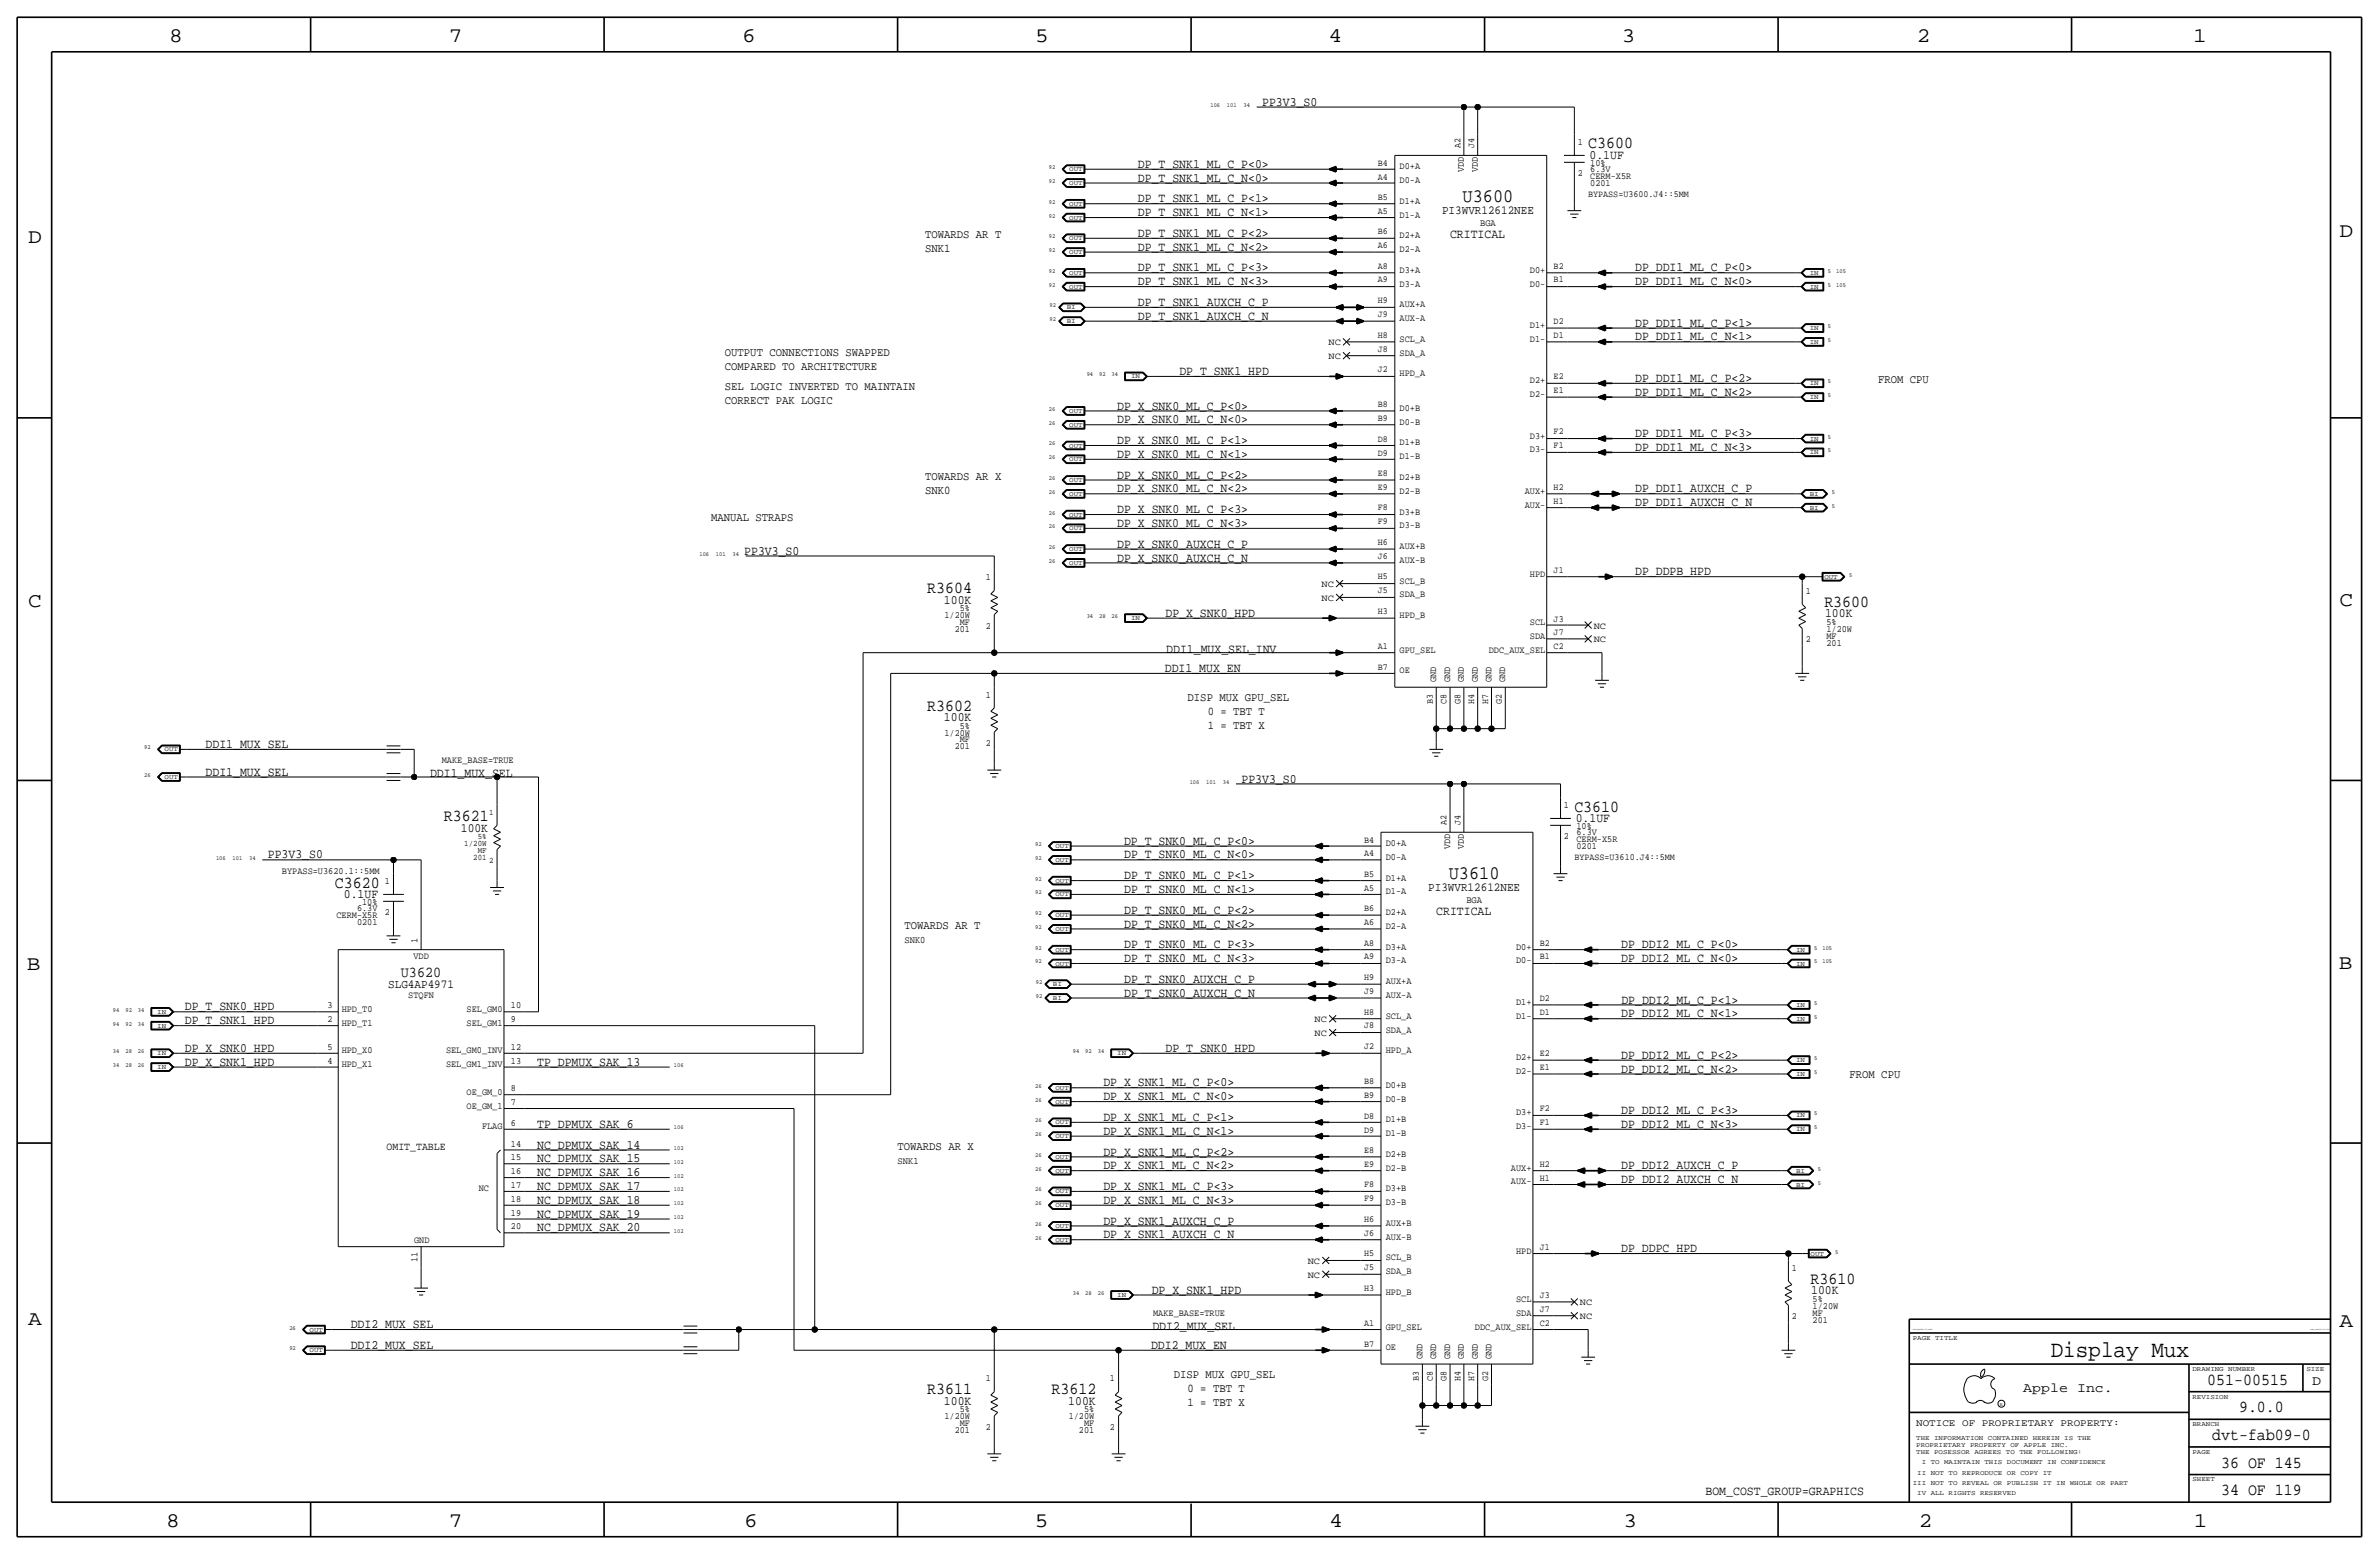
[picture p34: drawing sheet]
<svg xmlns="http://www.w3.org/2000/svg" width="875mm" height="572mm" viewBox="0 0 875 572" stroke-linecap="round" stroke-linejoin="round" font-family="sans-serif">
<defs><g id="words">
<text font-size="8.6" x="754.3" y="499.1">Display Mux</text>
<g font-size="7.6">
<text x="62.2" y="15.5">8</text>
<text x="165" y="15.5">7</text>
<text x="273" y="15.5">6</text>
<text x="380.7" y="15.5">5</text>
<text x="488.6" y="15.5">4</text>
<text x="596.6" y="15.5">3</text>
<text x="705.1" y="15.5">2</text>
<text x="806.7" y="15.5">1</text>
<text x="10.4" y="89.4">D</text>
<text x="860.5" y="87.1">D</text>
<text x="10.4" y="223.3">C</text>
<text x="860.5" y="222.8">C</text>
<text x="9.8" y="356.6">B</text>
<text x="860.2" y="356.4">B</text>
<text x="10.4" y="487.4">A</text>
<text x="860.5" y="488.2">A</text>
<text x="61.2" y="561.6">8</text>
<text x="165" y="561.6">7</text>
<text x="273.8" y="561.6">6</text>
<text x="380.7" y="561.6">5</text>
<text x="488.9" y="561.6">4</text>
<text x="597.1" y="561.6">3</text>
<text x="705.8" y="561.6">2</text>
<text x="806.9" y="561.6">1</text>
</g>
<g font-size="7">
<text x="538" y="74.4">U3600</text>
<text x="532.9" y="323.3">U3610</text>
</g>
<g font-size="6.2">
<text x="584.1" y="54.6">C3600</text>
<text x="341.1" y="218.2">R3604</text>
<text x="671" y="223.3">R3600</text>
<text x="341.1" y="261.4">R3602</text>
<text x="579.1" y="298.5">C3610</text>
<text x="163.3" y="302">R3621</text>
<text x="123.2" y="326.4">C3620</text>
<text x="665.9" y="472.2">R3610</text>
<text x="811.9" y="509.3">051-00515</text>
<text x="341.1" y="512.8">R3611</text>
<text x="386.8" y="512.8">R3612</text>
<text x="823.6" y="519.4">9.0.0</text>
<text x="813.7" y="529.6">dvt-fab09-0</text>
<text x="817" y="539.8">36 OF 145</text>
<text x="817" y="549.9">34 OF 119</text>
</g>
<text font-size="5.6" x="147.4" y="359.4">U3620</text>
<g font-size="5">
<text x="850.5" y="509.3">D</text>
<text x="744.2" y="511.8">Apple Inc.</text>
</g>
<g font-size="4.7">
<text x="464.3" y="38.9">PP3V3_S0</text>
<text x="584.7" y="58.4">0.1UF</text>
<text x="418.5" y="61.7">DP_T_SNK1_ML_C_P&lt;0&gt;</text>
<text x="418.5" y="66.8">DP_T_SNK1_ML_C_N&lt;0&gt;</text>
<text x="418.5" y="74.4">DP_T_SNK1_ML_C_P&lt;1&gt;</text>
<text x="418.5" y="79.5">DP_T_SNK1_ML_C_N&lt;1&gt;</text>
<text x="418.5" y="87.1">DP_T_SNK1_ML_C_P&lt;2&gt;</text>
<text x="533.3" y="87.6">CRITICAL</text>
<text x="418.5" y="92.2">DP_T_SNK1_ML_C_N&lt;2&gt;</text>
<text x="418.5" y="99.8">DP_T_SNK1_ML_C_P&lt;3&gt;</text>
<text x="601.4" y="99.8">DP_DDI1_ML_C_P&lt;0&gt;</text>
<text x="418.5" y="104.9">DP_T_SNK1_ML_C_N&lt;3&gt;</text>
<text x="601.4" y="104.9">DP_DDI1_ML_C_N&lt;0&gt;</text>
<text x="418.5" y="112.5">DP_T_SNK1_AUXCH_C_P</text>
<text x="418.5" y="117.6">DP_T_SNK1_AUXCH_C_N</text>
<text x="601.4" y="125.2">DP_DDI1_ML_C_N&lt;1&gt;</text>
<text x="601.4" y="120.1">DP_DDI1_ML_C_P&lt;1&gt;</text>
<text x="433.8" y="137.9">DP_T_SNK1_HPD</text>
<text x="601.4" y="140.5">DP_DDI1_ML_C_P&lt;2&gt;</text>
<text x="601.4" y="145.5">DP_DDI1_ML_C_N&lt;2&gt;</text>
<text x="410.9" y="155.7">DP_X_SNK0_ML_C_N&lt;0&gt;</text>
<text x="410.9" y="150.6">DP_X_SNK0_ML_C_P&lt;0&gt;</text>
<text x="601.4" y="160.8">DP_DDI1_ML_C_P&lt;3&gt;</text>
<text x="410.9" y="163.3">DP_X_SNK0_ML_C_P&lt;1&gt;</text>
<text x="601.4" y="165.9">DP_DDI1_ML_C_N&lt;3&gt;</text>
<text x="410.9" y="168.4">DP_X_SNK0_ML_C_N&lt;1&gt;</text>
<text x="410.9" y="176">DP_X_SNK0_ML_C_P&lt;2&gt;</text>
<text x="410.9" y="181.1">DP_X_SNK0_ML_C_N&lt;2&gt;</text>
<text x="601.4" y="181.1">DP_DDI1_AUXCH_C_P</text>
<text x="410.9" y="188.7">DP_X_SNK0_ML_C_P&lt;3&gt;</text>
<text x="601.4" y="186.2">DP_DDI1_AUXCH_C_N</text>
<text x="410.9" y="193.8">DP_X_SNK0_ML_C_N&lt;3&gt;</text>
<text x="273.8" y="204">PP3V3_S0</text>
<text x="410.9" y="201.4">DP_X_SNK0_AUXCH_C_P</text>
<text x="410.9" y="206.5">DP_X_SNK0_AUXCH_C_N</text>
<text x="601.4" y="211.6">DP_DDPB_HPD</text>
<text x="347.2" y="222">100K</text>
<text x="428.7" y="226.8">DP_X_SNK0_HPD</text>
<text x="671.3" y="227.1">100K</text>
<text x="429" y="240">DDI1_MUX_SEL_INV</text>
<text x="428.5" y="247.1">DDI1_MUX_EN</text>
<text x="347.2" y="265.2">100K</text>
<text x="75.6" y="275.1">DDI1_MUX_SEL</text>
<text x="75.6" y="285.2">DDI1_MUX_SEL</text>
<text x="158.2" y="285.8">DDI1_MUX_SEL</text>
<text x="456.6" y="287.8">PP3V3_S0</text>
<text x="169.5" y="305.8">100K</text>
<text x="579.6" y="302.3">0.1UF</text>
<text x="413.5" y="310.6">DP_T_SNK0_ML_C_P&lt;0&gt;</text>
<text x="98.5" y="315.7">PP3V3_S0</text>
<text x="413.5" y="315.7">DP_T_SNK0_ML_C_N&lt;0&gt;</text>
<text x="413.5" y="323.3">DP_T_SNK0_ML_C_P&lt;1&gt;</text>
<text x="413.5" y="328.4">DP_T_SNK0_ML_C_N&lt;1&gt;</text>
<text x="126.5" y="330.2">0.1UF</text>
<text x="413.5" y="341.1">DP_T_SNK0_ML_C_N&lt;2&gt;</text>
<text x="413.5" y="336">DP_T_SNK0_ML_C_P&lt;2&gt;</text>
<text x="528.3" y="336.6">CRITICAL</text>
<text x="413.5" y="353.8">DP_T_SNK0_ML_C_N&lt;3&gt;</text>
<text x="413.5" y="348.7">DP_T_SNK0_ML_C_P&lt;3&gt;</text>
<text x="596.3" y="353.8">DP_DDI2_ML_C_N&lt;0&gt;</text>
<text x="596.3" y="348.7">DP_DDI2_ML_C_P&lt;0&gt;</text>
<text x="413.5" y="361.4">DP_T_SNK0_AUXCH_C_P</text>
<text x="68" y="371.6">DP_T_SNK0_HPD</text>
<text x="413.5" y="366.5">DP_T_SNK0_AUXCH_C_N</text>
<text x="596.4" y="369.1">DP_DDI2_ML_C_P&lt;1&gt;</text>
<text x="68" y="376.7">DP_T_SNK1_HPD</text>
<text x="596.3" y="374.1">DP_DDI2_ML_C_N&lt;1&gt;</text>
<text x="68" y="386.8">DP_X_SNK0_HPD</text>
<text x="428.7" y="386.8">DP_T_SNK0_HPD</text>
<text x="596.3" y="389.4">DP_DDI2_ML_C_P&lt;2&gt;</text>
<text x="68" y="391.9">DP_X_SNK1_HPD</text>
<text x="197.6" y="391.9">TP_DPMUX_SAK_13</text>
<text x="596.3" y="394.5">DP_DDI2_ML_C_N&lt;2&gt;</text>
<text x="405.8" y="399.5">DP_X_SNK1_ML_C_P&lt;0&gt;</text>
<text x="405.9" y="404.6">DP_X_SNK1_ML_C_N&lt;0&gt;</text>
<text x="405.8" y="412.2">DP_X_SNK1_ML_C_P&lt;1&gt;</text>
<text x="596.3" y="409.7">DP_DDI2_ML_C_P&lt;3&gt;</text>
<text x="197.6" y="414.8">TP_DPMUX_SAK_6</text>
<text x="405.9" y="417.3">DP_X_SNK1_ML_C_N&lt;1&gt;</text>
<text x="596.3" y="414.8">DP_DDI2_ML_C_N&lt;3&gt;</text>
<text x="197.6" y="422.4">NC_DPMUX_SAK_14</text>
<text x="405.8" y="425">DP_X_SNK1_ML_C_P&lt;2&gt;</text>
<text x="197.6" y="427.5">NC_DPMUX_SAK_15</text>
<text x="405.8" y="430">DP_X_SNK1_ML_C_N&lt;2&gt;</text>
<text x="596.3" y="430">DP_DDI2_AUXCH_C_P</text>
<text x="197.6" y="432.6">NC_DPMUX_SAK_16</text>
<text x="197.6" y="437.6">NC_DPMUX_SAK_17</text>
<text x="405.9" y="437.6">DP_X_SNK1_ML_C_P&lt;3&gt;</text>
<text x="596.3" y="435.1">DP_DDI2_AUXCH_C_N</text>
<text x="197.6" y="442.7">NC_DPMUX_SAK_18</text>
<text x="405.8" y="442.7">DP_X_SNK1_ML_C_N&lt;3&gt;</text>
<text x="197.6" y="447.8">NC_DPMUX_SAK_19</text>
<text x="197.6" y="452.9">NC_DPMUX_SAK_20</text>
<text x="405.9" y="450.3">DP_X_SNK1_AUXCH_C_P</text>
<text x="405.9" y="455.4">DP_X_SNK1_AUXCH_C_N</text>
<text x="596.3" y="460.5">DP_DDPC_HPD</text>
<text x="423.6" y="475.7">DP_X_SNK1_HPD</text>
<text x="666.2" y="476">100K</text>
<text x="129" y="488.4">DDI2_MUX_SEL</text>
<text x="423.9" y="488.9">DDI2_MUX_SEL</text>
<text x="129" y="496.1">DDI2_MUX_SEL</text>
<text x="423.4" y="496.1">DDI2_MUX_EN</text>
<text x="347.2" y="516.6">100K</text>
<text x="392.9" y="516.6">100K</text>
<text x="627.3" y="549.9">BOM_COST_GROUP=GRAPHICS</text>
</g>
<g font-size="4.5">
<text x="530.4" y="78.7">PI3WVR12612NEE</text>
<text x="525.3" y="327.7">PI3WVR12612NEE</text>
<text x="142.8" y="363.2">SLG4AP4971</text>
</g>
<g font-size="4.4">
<text x="340.3" y="87.6">TOWARDS AR T</text>
<text x="340.3" y="92.7">SNK1</text>
<text x="266.6" y="130.8">OUTPUT CONNECTIONS SWAPPED</text>
<text x="266.7" y="135.9">COMPARED TO ARCHITECTURE</text>
<text x="266.7" y="143.5">SEL LOGIC INVERTED TO MAINTAIN</text>
<text x="690.8" y="141">FROM CPU</text>
<text x="266.6" y="148.6">CORRECT PAK LOGIC</text>
<text x="340.3" y="176.5">TOWARDS AR X</text>
<text x="340.3" y="181.6">SNK0</text>
<text x="261.6" y="191.8">MANUAL STRAPS</text>
<text x="436.8" y="257.8">DISP MUX GPU_SEL</text>
<text x="444.2" y="262.9">0 = TBT T</text>
<text x="444.2" y="268">1 = TBT X</text>
<text x="332.7" y="341.6">TOWARDS AR T</text>
<text x="680.3" y="396.5">FROM CPU</text>
<text x="330.1" y="422.9">TOWARDS AR X</text>
<text x="431.7" y="506.7">DISP MUX GPU_SEL</text>
<text x="436.8" y="511.8">0 = TBT T</text>
<text x="436.8" y="516.9">1 = TBT X</text>
</g>
<text font-size="4.1" x="142.2" y="422.9">OMIT_TABLE</text>
<text font-size="3.7" x="704.8" y="524.5">NOTICE OF PROPRIETARY PROPERTY:</text>
<g font-size="3.6">
<text x="544.4" y="83.1">BGA</text>
<text x="539.3" y="332">BGA</text>
<text x="332.7" y="346.7">SNK0</text>
<text x="330.1" y="428">SNK1</text>
</g>
<g font-size="3.5">
<text x="580.3" y="53.3">1</text>
<text x="537.2" y="54.6" transform="rotate(-90 537.2 54.6)">A2</text>
<text x="542.2" y="54.6" transform="rotate(-90 542.2 54.6)">J4</text>
<text x="506.8" y="61">B4</text>
<text x="514.8" y="62.2">D0+A</text>
<text x="538.4" y="63.3" transform="rotate(-90 538.4 63.3)">VDD</text>
<text x="543.5" y="63.3" transform="rotate(-90 543.5 63.3)">VDD</text>
<text x="580.3" y="64.8">2</text>
<text x="584.9" y="63.2">6.3V</text>
<text x="584.9" y="65.8">CERM-X5R</text>
<text x="584.9" y="61">10%</text>
<text x="506.8" y="66">A4</text>
<text x="514.8" y="67.3">D0-A</text>
<text x="584.9" y="68.3">0201</text>
<text x="506.8" y="73.7">B5</text>
<text x="514.8" y="74.9">D1+A</text>
<text x="584.1" y="72.4">BYPASS=U3600.J4::5MM</text>
<text x="506.8" y="78.7">A5</text>
<text x="514.8" y="80">D1-A</text>
<text x="506.8" y="86.1">B6</text>
<text x="514.8" y="87.6">D2+A</text>
<text x="506.8" y="91.2">A6</text>
<text x="514.8" y="92.7">D2-A</text>
<text x="506.8" y="98.8">A8</text>
<text x="514.8" y="100.3">D3+A</text>
<text x="562.7" y="100.3">D0+</text>
<text x="571.4" y="98.8">B2</text>
<text x="506.8" y="103.9">A9</text>
<text x="514.8" y="105.4">D3-A</text>
<text x="562.7" y="105.4">D0-</text>
<text x="571.4" y="103.9">B1</text>
<text x="506.8" y="111.5">H9</text>
<text x="514.8" y="113">AUX+A</text>
<text x="506.8" y="116.6">J9</text>
<text x="514.8" y="118.1">AUX-A</text>
<text x="571.4" y="119.1">D2</text>
<text x="506.8" y="124.2">H8</text>
<text x="514.8" y="125.7">SCL_A</text>
<text x="562.7" y="125.7">D1-</text>
<text x="562.7" y="120.7">D1+</text>
<text x="571.4" y="124.2">D1</text>
<text x="488.6" y="127">NC</text>
<text x="506.8" y="129.3">J8</text>
<text x="514.8" y="130.8">SDA_A</text>
<text x="488.6" y="132.1">NC</text>
<text x="506.8" y="136.9">J2</text>
<text x="514.8" y="138.4">HPD_A</text>
<text x="562.7" y="141">D2+</text>
<text x="571.4" y="139.4">E2</text>
<text x="506.8" y="149.9">B8</text>
<text x="562.7" y="146.1">D2-</text>
<text x="571.4" y="144.5">E1</text>
<text x="506.8" y="154.9">B9</text>
<text x="514.8" y="151.1">D0+B</text>
<text x="514.8" y="156.2">D0-B</text>
<text x="562.7" y="161.3">D3+</text>
<text x="571.4" y="159.8">F2</text>
<text x="506.8" y="167.6">D9</text>
<text x="506.8" y="162.6">D8</text>
<text x="514.8" y="163.8">D1+B</text>
<text x="562.7" y="166.4">D3-</text>
<text x="571.4" y="164.8">F1</text>
<text x="514.8" y="168.9">D1-B</text>
<text x="506.8" y="175">E8</text>
<text x="514.8" y="176.5">D2+B</text>
<text x="506.8" y="180.1">E9</text>
<text x="514.8" y="181.6">D2-B</text>
<text x="560.8" y="181.6">AUX+</text>
<text x="571.4" y="185.4">H1</text>
<text x="571.4" y="180.3">H2</text>
<text x="506.8" y="187.7">F8</text>
<text x="514.8" y="189.2">D3+B</text>
<text x="560.8" y="186.7">AUX-</text>
<text x="506.8" y="192.8">F9</text>
<text x="514.8" y="194.3">D3-B</text>
<text x="506.8" y="200.4">H6</text>
<text x="514.8" y="201.9">AUX+B</text>
<text x="506.8" y="205.5">J6</text>
<text x="514.8" y="207">AUX-B</text>
<text x="362.5" y="213.4">1</text>
<text x="486.1" y="215.9">NC</text>
<text x="506.8" y="213.1">H5</text>
<text x="514.8" y="214.6">SCL_B</text>
<text x="562.7" y="212.1">HPD</text>
<text x="571.4" y="210.8">J1</text>
<text x="486.1" y="221">NC</text>
<text x="506.8" y="218.2">J5</text>
<text x="514.8" y="219.7">SDA_B</text>
<text x="664.2" y="218.4">1</text>
<text x="347.4" y="227.3">1/20W</text>
<text x="353" y="224.8">5%</text>
<text x="506.8" y="225.8">H3</text>
<text x="514.8" y="227.3">HPD_B</text>
<text x="351.1" y="232.4">201</text>
<text x="353" y="229.9">MF</text>
<text x="362.5" y="231.1">2</text>
<text x="562.7" y="229.9">SCL</text>
<text x="571.4" y="228.6">J3</text>
<text x="571.4" y="233.7">J7</text>
<text x="586.2" y="231.1">NC</text>
<text x="671.8" y="229.9">5%</text>
<text x="671.8" y="232.4">1/20W</text>
<text x="506.8" y="238.8">A1</text>
<text x="562.7" y="234.9">SDA</text>
<text x="571.4" y="238.8">C2</text>
<text x="586.2" y="236.2">NC</text>
<text x="664.2" y="236.2">2</text>
<text x="671.8" y="235">MF</text>
<text x="671.8" y="237.5">201</text>
<text x="514.8" y="240">GPU_SEL</text>
<text x="547.6" y="240">DDC_AUX_SEL</text>
<text x="506.8" y="246.4">B7</text>
<text x="514.8" y="247.6">OE</text>
<text x="528.3" y="251" transform="rotate(-90 528.3 251)">GND</text>
<text x="533.3" y="251" transform="rotate(-90 533.3 251)">GND</text>
<text x="538.4" y="251" transform="rotate(-90 538.4 251)">GND</text>
<text x="543.5" y="251" transform="rotate(-90 543.5 251)">GND</text>
<text x="548.6" y="251" transform="rotate(-90 548.6 251)">GND</text>
<text x="553.7" y="251" transform="rotate(-90 553.7 251)">GND</text>
<text x="362.5" y="256.5">1</text>
<text x="527" y="259" transform="rotate(-90 527 259)">B3</text>
<text x="532.1" y="259" transform="rotate(-90 532.1 259)">C8</text>
<text x="537.2" y="259" transform="rotate(-90 537.2 259)">G8</text>
<text x="542.2" y="259" transform="rotate(-90 542.2 259)">H4</text>
<text x="547.3" y="259" transform="rotate(-90 547.3 259)">H7</text>
<text x="552.4" y="259" transform="rotate(-90 552.4 259)">G2</text>
<text x="353" y="268">5%</text>
<text x="347.4" y="270.5">1/20W</text>
<text x="351.1" y="275.6">201</text>
<text x="353" y="273.1">MF</text>
<text x="362.5" y="274.3">2</text>
<text x="162.5" y="280.7">MAKE_BASE=TRUE</text>
<text x="575.3" y="297.2">1</text>
<text x="532.1" y="303.5" transform="rotate(-90 532.1 303.5)">A2</text>
<text x="537.2" y="303.5" transform="rotate(-90 537.2 303.5)">J4</text>
<text x="579.8" y="304.8">10%</text>
<text x="501.7" y="309.9">B4</text>
<text x="509.7" y="311.2">D0+A</text>
<text x="575.3" y="308.6">2</text>
<text x="579.8" y="307.1">6.3V</text>
<text x="579.8" y="309.6">CERM-X5R</text>
<text x="501.7" y="315">A4</text>
<text x="509.7" y="316.2">D0-A</text>
<text x="533.3" y="312.3" transform="rotate(-90 533.3 312.3)">VDD</text>
<text x="538.4" y="312.3" transform="rotate(-90 538.4 312.3)">VDD</text>
<text x="579.1" y="316.2">BYPASS=U3610.J4::5MM</text>
<text x="579.8" y="312.2">0201</text>
<text x="103.7" y="321.3">BYPASS=U3620.1::5MM</text>
<text x="501.7" y="322.6">B5</text>
<text x="509.7" y="323.9">D1+A</text>
<text x="141.6" y="325.1">1</text>
<text x="501.7" y="327.7">A5</text>
<text x="509.7" y="328.9">D1-A</text>
<text x="131.3" y="335">6.3V</text>
<text x="133.2" y="332.7">10%</text>
<text x="501.7" y="335">B6</text>
<text x="123.8" y="337.6">CERM-X5R</text>
<text x="131.3" y="340.1">0201</text>
<text x="141.6" y="336.6">2</text>
<text x="501.7" y="340.1">A6</text>
<text x="509.7" y="341.6">D2-A</text>
<text x="509.7" y="336.6">D2+A</text>
<text x="153.6" y="346.7" transform="rotate(-90 153.6 346.7)">1</text>
<text x="501.7" y="347.7">A8</text>
<text x="566.4" y="347.7">B2</text>
<text x="152.1" y="352.6">VDD</text>
<text x="501.7" y="352.8">A9</text>
<text x="509.7" y="349.3">D3+A</text>
<text x="557.6" y="349.3">D0+</text>
<text x="566.4" y="352.8">B1</text>
<text x="509.7" y="354.3">D3-A</text>
<text x="557.6" y="354.3">D0-</text>
<text x="501.7" y="365.5">J9</text>
<text x="501.7" y="360.4">H9</text>
<text x="509.7" y="362">AUX+A</text>
<text x="120.5" y="370.8">3</text>
<text x="150.2" y="367">STQFN</text>
<text x="187.9" y="370.9">10</text>
<text x="509.7" y="367">AUX-A</text>
<text x="557.6" y="369.6">D1+</text>
<text x="566.4" y="368">D2</text>
<text x="120.5" y="375.9">2</text>
<text x="125.7" y="377.2">HPD_T1</text>
<text x="125.7" y="372.1">HPD_T0</text>
<text x="171.6" y="377.2">SEL_GM1</text>
<text x="171.6" y="372.1">SEL_GM0</text>
<text x="187.9" y="375.9">9</text>
<text x="483.6" y="375.9">NC</text>
<text x="501.7" y="373.1">H8</text>
<text x="509.7" y="374.7">SCL_A</text>
<text x="557.6" y="374.7">D1-</text>
<text x="566.4" y="373.1">D1</text>
<text x="483.6" y="381">NC</text>
<text x="501.7" y="378.2">J8</text>
<text x="509.7" y="379.7">SDA_A</text>
<text x="120.5" y="386.1">5</text>
<text x="125.7" y="387.4">HPD_X0</text>
<text x="164.1" y="387.4">SEL_GM0_INV</text>
<text x="187.9" y="386.1">12</text>
<text x="501.7" y="385.8">J2</text>
<text x="509.7" y="387.3">HPD_A</text>
<text x="557.6" y="389.9">D2+</text>
<text x="566.4" y="388.4">E2</text>
<text x="120.5" y="391.2">4</text>
<text x="125.7" y="392.4">HPD_X1</text>
<text x="164.1" y="392.4">SEL_GM1_INV</text>
<text x="187.9" y="391.2">13</text>
<text x="557.6" y="395">D2-</text>
<text x="566.4" y="393.4">E1</text>
<text x="187.9" y="401.3">8</text>
<text x="501.7" y="398.8">B8</text>
<text x="509.7" y="400.1">D0+B</text>
<text x="171.6" y="407.7">OE_GM_1</text>
<text x="171.6" y="402.6">OE_GM_0</text>
<text x="187.9" y="406.4">7</text>
<text x="501.7" y="403.9">B9</text>
<text x="509.7" y="405.1">D0-B</text>
<text x="501.7" y="411.5">D8</text>
<text x="509.7" y="412.8">D1+B</text>
<text x="557.6" y="410.2">D3+</text>
<text x="566.4" y="413.8">F1</text>
<text x="566.4" y="408.7">F2</text>
<text x="177.3" y="415.3">FLAG</text>
<text x="187.9" y="414">6</text>
<text x="501.7" y="416.6">D9</text>
<text x="509.7" y="417.8">D1-B</text>
<text x="557.6" y="415.3">D3-</text>
<text x="187.9" y="421.6">14</text>
<text x="501.7" y="423.9">E8</text>
<text x="509.7" y="425.5">D2+B</text>
<text x="187.9" y="426.7">15</text>
<text x="187.9" y="431.8">16</text>
<text x="501.7" y="429">E9</text>
<text x="509.7" y="430.5">D2-B</text>
<text x="555.8" y="430.5">AUX+</text>
<text x="566.4" y="429.3">H2</text>
<text x="187.9" y="436.9">17</text>
<text x="501.7" y="436.6">F8</text>
<text x="555.8" y="435.6">AUX-</text>
<text x="566.4" y="434.3">H1</text>
<text x="176.1" y="438.1">NC</text>
<text x="187.9" y="442">18</text>
<text x="501.7" y="441.7">F9</text>
<text x="509.7" y="443.2">D3-B</text>
<text x="509.7" y="438.2">D3+B</text>
<text x="187.9" y="447">19</text>
<text x="501.7" y="449.3">H6</text>
<text x="187.9" y="452.1">20</text>
<text x="501.7" y="454.4">J6</text>
<text x="509.7" y="450.9">AUX+B</text>
<text x="509.7" y="455.9">AUX-B</text>
<text x="152.3" y="457.2">GND</text>
<text x="557.6" y="461">HPD</text>
<text x="566.4" y="459.7">J1</text>
<text x="153.6" y="464" transform="rotate(-90 153.6 464)">11</text>
<text x="481" y="464.8">NC</text>
<text x="501.7" y="462">H5</text>
<text x="501.7" y="467.1">J5</text>
<text x="509.7" y="463.6">SCL_B</text>
<text x="659.1" y="467.4">1</text>
<text x="481" y="469.9">NC</text>
<text x="509.7" y="468.6">SDA_B</text>
<text x="501.7" y="474.7">H3</text>
<text x="509.7" y="476.3">HPD_B</text>
<text x="557.6" y="478.8">SCL</text>
<text x="566.4" y="477.5">J3</text>
<text x="666.7" y="478.8">5%</text>
<text x="424.1" y="483.9">MAKE_BASE=TRUE</text>
<text x="557.6" y="483.9">SDA</text>
<text x="566.4" y="482.6">J7</text>
<text x="581.1" y="480.1">NC</text>
<text x="581.1" y="485.1">NC</text>
<text x="659.1" y="485.1">2</text>
<text x="666.7" y="481.3">1/20W</text>
<text x="666.7" y="483.9">MF</text>
<text x="501.7" y="487.7">A1</text>
<text x="509.7" y="488.9">GPU_SEL</text>
<text x="542.5" y="488.9">DDC_AUX_SEL</text>
<text x="566.4" y="487.7">C2</text>
<text x="666.7" y="486.4">201</text>
<text x="501.7" y="495.3">B7</text>
<text x="509.7" y="496.6">OE</text>
<text x="523.2" y="499.9" transform="rotate(-90 523.2 499.9)">GND</text>
<text x="528.3" y="499.9" transform="rotate(-90 528.3 499.9)">GND</text>
<text x="533.3" y="499.9" transform="rotate(-90 533.3 499.9)">GND</text>
<text x="538.4" y="499.9" transform="rotate(-90 538.4 499.9)">GND</text>
<text x="543.5" y="499.9" transform="rotate(-90 543.5 499.9)">GND</text>
<text x="548.6" y="499.9" transform="rotate(-90 548.6 499.9)">GND</text>
<text x="362.5" y="508">1</text>
<text x="408.3" y="508">1</text>
<text x="521.9" y="507.9" transform="rotate(-90 521.9 507.9)">B3</text>
<text x="527" y="507.9" transform="rotate(-90 527 507.9)">C8</text>
<text x="532.1" y="507.9" transform="rotate(-90 532.1 507.9)">G8</text>
<text x="537.2" y="507.9" transform="rotate(-90 537.2 507.9)">H4</text>
<text x="542.2" y="507.9" transform="rotate(-90 542.2 507.9)">H7</text>
<text x="547.3" y="507.9" transform="rotate(-90 547.3 507.9)">G2</text>
<text x="347.4" y="522">1/20W</text>
<text x="353" y="519.4">5%</text>
<text x="393.1" y="522">1/20W</text>
<text x="398.8" y="519.4">5%</text>
<text x="351.1" y="527">201</text>
<text x="353" y="524.5">MF</text>
<text x="362.5" y="525.8">2</text>
<text x="396.9" y="527.1">201</text>
<text x="398.8" y="524.5">MF</text>
<text x="408.3" y="525.8">2</text>
</g>
<g font-size="3.1">
<text x="179.9" y="299.7">1</text>
<text x="170.8" y="311.2">1/20W</text>
<text x="175.7" y="308.6">5%</text>
<text x="174.1" y="316.2">201</text>
<text x="175.7" y="313.7">MF</text>
<text x="179.9" y="317.5">2</text>
</g>
<g font-size="2.5">
<text x="393.3" y="63">OUT</text>
<text x="393.3" y="68.1">OUT</text>
<text x="393.3" y="75.7">OUT</text>
<text x="393.3" y="80.8">OUT</text>
<text x="393.3" y="88.4">OUT</text>
<text x="393.3" y="93.5">OUT</text>
<text x="393.3" y="101.1">OUT</text>
<text x="665.7" y="101.1">IN</text>
<text x="393.3" y="106.2">OUT</text>
<text x="665.7" y="106.2">IN</text>
<text x="392.4" y="113.8">BI</text>
<text x="392.4" y="118.9">BI</text>
<text x="665.7" y="121.4">IN</text>
<text x="665.7" y="126.5">IN</text>
<text x="416" y="139.2">IN</text>
<text x="665.7" y="141.7">IN</text>
<text x="665.7" y="146.8">IN</text>
<text x="393.3" y="151.9">OUT</text>
<text x="393.3" y="157">OUT</text>
<text x="393.3" y="164.6">OUT</text>
<text x="665.7" y="162.1">IN</text>
<text x="665.7" y="167.1">IN</text>
<text x="393.3" y="169.7">OUT</text>
<text x="393.3" y="177.3">OUT</text>
<text x="393.3" y="182.4">OUT</text>
<text x="665.7" y="182.4">BI</text>
<text x="393.3" y="190">OUT</text>
<text x="665.7" y="187.5">BI</text>
<text x="393.3" y="195.1">OUT</text>
<text x="393.3" y="202.7">OUT</text>
<text x="393.3" y="207.8">OUT</text>
<text x="671" y="212.9">OUT</text>
<text x="416" y="228.1">IN</text>
<text x="60.5" y="276.4">OUT</text>
<text x="60.5" y="286.5">OUT</text>
<text x="388.2" y="311.9">OUT</text>
<text x="388.2" y="317">OUT</text>
<text x="388.2" y="324.6">OUT</text>
<text x="388.2" y="329.7">OUT</text>
<text x="388.2" y="337.3">OUT</text>
<text x="388.2" y="342.4">OUT</text>
<text x="388.2" y="350">OUT</text>
<text x="660.6" y="350">IN</text>
<text x="388.2" y="355.1">OUT</text>
<text x="660.6" y="355.1">IN</text>
<text x="387.3" y="362.7">BI</text>
<text x="387.3" y="367.8">BI</text>
<text x="660.6" y="370.3">IN</text>
<text x="57.9" y="378">IN</text>
<text x="57.9" y="372.9">IN</text>
<text x="660.6" y="375.4">IN</text>
<text x="57.9" y="388.1">IN</text>
<text x="410.9" y="388.1">IN</text>
<text x="57.9" y="393.2">IN</text>
<text x="660.6" y="390.7">IN</text>
<text x="660.6" y="395.7">IN</text>
<text x="388.2" y="400.8">OUT</text>
<text x="388.2" y="405.9">OUT</text>
<text x="388.2" y="413.5">OUT</text>
<text x="660.6" y="411">IN</text>
<text x="388.2" y="418.6">OUT</text>
<text x="660.6" y="416.1">IN</text>
<text x="388.2" y="431.3">OUT</text>
<text x="388.2" y="426.2">OUT</text>
<text x="660.6" y="431.3">BI</text>
<text x="660.6" y="436.4">BI</text>
<text x="388.2" y="444">OUT</text>
<text x="388.2" y="438.9">OUT</text>
<text x="388.2" y="451.6">OUT</text>
<text x="388.2" y="456.7">OUT</text>
<text x="665.9" y="461.8">OUT</text>
<text x="410.9" y="477">IN</text>
<text x="113.9" y="489.7">OUT</text>
<text x="113.9" y="497.3">OUT</text>
<text x="703.5" y="492.8">PAGE TITLE</text>
<text x="806.4" y="504.2">DRAWING NUMBER</text>
<text x="848.3" y="504.2">SIZE</text>
<text x="806.4" y="514.4">REVISION</text>
<text x="806.4" y="524.5">BRANCH</text>
<text x="704.8" y="532.1">PROPRIETARY PROPERTY OF APPLE INC.</text>
<text x="704.8" y="529.6">THE INFORMATION CONTAINED HEREIN IS THE</text>
<text x="704.8" y="534.7">THE POSESSOR AGREES TO THE FOLLOWING:</text>
<text x="706.8" y="538.5">I TO MAINTAIN THIS DOCUMENT IN CONFIDENCE</text>
<text x="806.4" y="534.7">PAGE</text>
<text x="705.2" y="542.3">II NOT TO REPRODUCE OR COPY IT</text>
<text x="806.4" y="544.8">SHEET</text>
<text x="703.5" y="546.1">III NOT TO REVEAL OR PUBLISH IT IN WHOLE OR PART</text>
<text x="705.2" y="549.9">IV ALL RIGHTS RESERVED</text>
</g>
<g font-size="2.3">
<text x="445.2" y="39.4">106</text>
<text x="451.3" y="39.4">101</text>
<text x="457.4" y="39.4">34</text>
<text x="385.8" y="62.2">92</text>
<text x="385.8" y="67.3">92</text>
<text x="385.8" y="74.9">92</text>
<text x="385.8" y="80">92</text>
<text x="385.8" y="87.6">92</text>
<text x="385.8" y="92.7">92</text>
<text x="385.8" y="100.3">92</text>
<text x="672.3" y="100.3">5</text>
<text x="675.4" y="100.3">105</text>
<text x="385.8" y="105.4">92</text>
<text x="672.3" y="105.4">5</text>
<text x="675.4" y="105.4">105</text>
<text x="386.1" y="113">92</text>
<text x="386.1" y="118.1">92</text>
<text x="672.3" y="120.7">5</text>
<text x="672.3" y="125.7">5</text>
<text x="399.7" y="138.4">94</text>
<text x="404.3" y="138.4">92</text>
<text x="408.8" y="138.4">34</text>
<text x="672.3" y="141">5</text>
<text x="672.3" y="146">5</text>
<text x="385.8" y="151.1">26</text>
<text x="385.8" y="156.2">26</text>
<text x="672.3" y="161.3">5</text>
<text x="385.8" y="163.8">26</text>
<text x="672.3" y="166.4">5</text>
<text x="385.8" y="168.9">26</text>
<text x="385.8" y="176.5">26</text>
<text x="385.8" y="181.6">26</text>
<text x="673.8" y="181.6">5</text>
<text x="385.8" y="189.2">26</text>
<text x="673.8" y="186.7">5</text>
<text x="385.8" y="194.3">26</text>
<text x="385.8" y="201.9">26</text>
<text x="257.3" y="204.5">106</text>
<text x="263.3" y="204.5">101</text>
<text x="269.4" y="204.5">34</text>
<text x="385.8" y="207">26</text>
<text x="680.1" y="212.1">5</text>
<text x="399.7" y="227.3">34</text>
<text x="404.3" y="227.3">28</text>
<text x="408.8" y="227.3">26</text>
<text x="53.1" y="275.6">92</text>
<text x="53.1" y="285.8">26</text>
<text x="437.6" y="288.3">106</text>
<text x="443.7" y="288.3">101</text>
<text x="449.8" y="288.3">34</text>
<text x="380.7" y="311.2">92</text>
<text x="79.5" y="316.2">106</text>
<text x="85.5" y="316.2">101</text>
<text x="91.6" y="316.2">34</text>
<text x="380.7" y="316.2">92</text>
<text x="380.7" y="323.9">92</text>
<text x="380.7" y="328.9">92</text>
<text x="380.7" y="336.6">92</text>
<text x="380.7" y="341.6">92</text>
<text x="380.7" y="349.3">92</text>
<text x="667.3" y="349.3">5</text>
<text x="670.3" y="349.3">105</text>
<text x="380.7" y="354.3">92</text>
<text x="667.3" y="354.3">5</text>
<text x="670.3" y="354.3">105</text>
<text x="381" y="362">92</text>
<text x="381" y="367">92</text>
<text x="667.3" y="369.6">5</text>
<text x="41.6" y="377.2">94</text>
<text x="41.6" y="372.1">94</text>
<text x="46.1" y="377.2">92</text>
<text x="46.1" y="372.1">92</text>
<text x="50.7" y="377.2">34</text>
<text x="50.7" y="372.1">34</text>
<text x="667.3" y="374.7">5</text>
<text x="41.6" y="387.4">34</text>
<text x="46.1" y="387.4">28</text>
<text x="50.7" y="387.4">26</text>
<text x="394.6" y="387.3">94</text>
<text x="399.2" y="387.3">92</text>
<text x="403.8" y="387.3">34</text>
<text x="667.3" y="389.9">5</text>
<text x="41.6" y="392.4">34</text>
<text x="46.1" y="392.4">28</text>
<text x="50.7" y="392.4">26</text>
<text x="247.9" y="392.4">106</text>
<text x="667.3" y="395">5</text>
<text x="380.7" y="400.1">26</text>
<text x="380.7" y="405.1">26</text>
<text x="380.7" y="412.8">26</text>
<text x="667.3" y="410.2">5</text>
<text x="247.9" y="415.3">106</text>
<text x="380.7" y="417.8">26</text>
<text x="667.3" y="415.3">5</text>
<text x="247.9" y="422.9">102</text>
<text x="380.7" y="425.5">26</text>
<text x="247.9" y="428">102</text>
<text x="380.7" y="430.5">26</text>
<text x="668.7" y="430.5">5</text>
<text x="247.9" y="433.1">102</text>
<text x="668.7" y="435.6">5</text>
<text x="247.9" y="443.2">102</text>
<text x="247.9" y="438.1">102</text>
<text x="380.7" y="443.2">26</text>
<text x="380.7" y="438.2">26</text>
<text x="247.9" y="448.3">102</text>
<text x="247.9" y="453.4">102</text>
<text x="380.7" y="450.9">26</text>
<text x="380.7" y="455.9">26</text>
<text x="675" y="461">5</text>
<text x="394.6" y="476.2">34</text>
<text x="399.2" y="476.2">28</text>
<text x="403.8" y="476.2">26</text>
<text x="106.4" y="489">26</text>
<text x="106.4" y="496.6">92</text>
</g>
<text font-size="1.8" x="735.5" y="516.9">R</text>
<g font-size=".7">
<text x="703.5" y="488.9">SYNC_MASTER=J79_GREG</text>
<text x="849.7" y="488.9">SYNC_DATE=02/28/2016</text>
</g>
</g></defs>
<g fill="none" stroke="#000" stroke-width=".37">
<path d="M462.2 39.4h76.2zM538.4 39.4v10.1zM538.4 39.4h5.1zM543.5 39.4v10.1zM543.5 39.4h35.6zM579.1 39.4v10.1zM513 57.2v195.5zM513 57.2h55.9zM538.4 49.5v7.7zM543.5 49.5v7.7zM568.9 57.2v195.5zM575.3 59.7h7.6z"/>
<path d="M575.3 57.2h7.6zM579.1 49.5v7.7zM579.1 59.7v7.6zM390.7 67.3l1.5 1.6zM390.7 62.2l1.5 1.6zM390.7 74.9l1.5 1.6zM390.7 67.3l1.5-1.6zM390.7 62.2l1.5-1.5zM390.7 74.9l1.5-1.5zM390.8 67.3l1.5-1.5zM390.8 62.2l1.5-1.4zM390.8 74.9l1.5-1.4z"/>
<path d="M390.8 67.3l1.5 1.5zM390.8 62.2l1.5 1.5zM390.8 74.9l1.5 1.5zM391 67.3l1.3-1.4zM391 62.2l1.3-1.3zM391 74.9l1.3-1.3zM391 67.3l1.3 1.4zM391 62.2l1.3 1.4zM391 74.9l1.3 1.4zM391.1 67.3l1.3 1.3zM391.1 62.2l1.3 1.3zM391.1 74.9l1.3 1.3z"/>
<path d="M391.1 62.2l1.3-1.2zM391.1 74.9l1.3-1.2zM392.2 65.7h6.8zM392.2 60.7h6.8zM392.2 73.4h6.8zM392.2 78.4h6.8zM392.2 68.9h6.8zM392.2 63.8h6.8zM392.2 76.5h6.8zM392.3 65.8h6.6zM392.3 60.8h6.6zM392.3 73.5h6.6z"/>
<path d="M392.3 78.5h6.6zM392.3 68.8h6.6zM392.3 63.7h6.6zM392.3 76.4h6.6zM392.3 68.7h6.5zM392.3 63.6h6.5zM392.3 76.3h6.5zM392.3 65.9h6.5zM392.3 60.9h6.5zM392.3 73.6h6.5zM392.3 78.6h6.5zM392.4 68.6h6.3z"/>
<path d="M392.4 63.5h6.3zM392.4 76.2h6.3zM392.4 66h6.3zM392.4 61h6.3zM392.4 73.7h6.3zM392.4 78.7h6.3zM392.4 66l-1.3 1.3zM392.4 78.7l-1.3 1.3zM398.7 66v2.6zM398.7 61v2.5zM398.7 73.7v2.5zM398.7 78.7v2.6z"/>
<path d="M398.7 67.3h2.6zM398.7 62.2h2.6zM398.7 74.9h2.6zM398.8 65.9v2.8zM398.8 60.9v2.7zM398.8 73.6v2.7zM398.8 78.6v2.8zM398.9 65.8v3zM398.9 60.8v2.9zM398.9 73.5v2.9zM398.9 78.5v3zM399 65.7v3.2z"/>
<path d="M399 60.7v3.1zM399 73.4v3.1zM399 78.4v3.2zM401.3 62.2h104.1zM401.3 74.9h104.1zM401.3 67.3h104.1zM505.4 62.2h7.6zM505.4 67.3h7.6zM505.4 74.9h7.6zM576.5 77.5h5.1zM577.5 78.7h3.1zM579.1 67.3v7.6z"/>
<path d="M579.1 74.9v2.6zM390.7 80l1.5 1.6zM390.7 92.7l1.5 1.6zM390.7 87.6l1.5 1.6zM390.7 80l1.5-1.6zM390.7 92.7l1.5-1.6zM390.7 87.6l1.5-1.5zM390.8 80l1.5-1.5zM390.8 92.7l1.5-1.5zM390.8 87.6l1.5-1.4zM390.8 80l1.5 1.5zM390.8 92.7l1.5 1.5z"/>
<path d="M390.8 87.6l1.5 1.5zM391 80l1.3-1.4zM391 92.7l1.3-1.4zM391 87.6l1.3-1.3zM391 80l1.3 1.4zM391 92.7l1.3 1.4zM391 87.6l1.3 1.4zM391.1 80l1.3 1.3zM391.1 92.7l1.3 1.3zM391.1 87.6l1.3 1.3zM391.1 92.7l1.3-1.3zM392.2 91.1h6.8z"/>
<path d="M392.2 86.1h6.8zM392.2 98.8h6.8zM392.2 81.6h6.8zM392.2 94.3h6.8zM392.2 89.2h6.8zM392.3 91.2h6.6zM392.3 86.2h6.6zM392.3 98.9h6.6zM392.3 81.5h6.6zM392.3 94.2h6.6zM392.3 89.1h6.6zM392.3 81.4h6.5z"/>
<path d="M392.3 94.1h6.5zM392.3 89h6.5zM392.3 91.3h6.5zM392.3 86.3h6.5zM392.3 99h6.5zM392.4 81.3h6.3zM392.4 94h6.3zM392.4 88.9h6.3zM392.4 91.4h6.3zM392.4 86.4h6.3zM392.4 99.1h6.3zM392.4 86.4l-1.3 1.2z"/>
<path d="M398.7 91.4v2.6zM398.7 86.4v2.5zM398.7 99.1v2.5zM398.7 80h2.6zM398.7 92.7h2.6zM398.7 87.6h2.6zM398.8 91.3v2.8zM398.8 86.3v2.7zM398.8 99v2.7zM398.9 91.2v3zM398.9 86.2v2.9zM398.9 98.9v2.9z"/>
<path d="M399 91.1v3.2zM399 86.1v3.1zM399 98.8v3.1zM401.3 92.7h104.1zM401.3 80h104.1zM401.3 87.6h104.1zM505.4 80h7.6zM505.4 87.6h7.6zM505.4 92.7h7.6zM578.3 80h1.5zM664 98.8h6.8zM664.1 98.9h6.6z"/>
<path d="M664.1 99h6.5zM664.2 99.1h6.3zM670.5 99.1v2.5zM670.6 99v2.7zM670.7 98.9v2.9zM670.8 98.8v3.1zM389.4 113l1.6 1.6zM389.4 118.1l1.6 1.6zM389.4 113l1.6-1.5zM389.4 118.1l1.6-1.6zM389.5 113l1.5-1.4zM389.5 118.1l1.5-1.5z"/>
<path d="M389.5 113l1.5 1.5zM389.5 118.1l1.5 1.5zM389.7 113l1.4 1.4zM389.7 118.1l1.4 1.4zM389.7 113l1.4-1.3zM389.7 118.1l1.4-1.4zM389.8 113l1.3 1.3zM389.8 118.1l1.3 1.3zM389.8 118.1l1.3-1.3zM390.7 105.4l1.5 1.6zM390.7 100.3l1.5 1.6zM390.7 105.4l1.5-1.6z"/>
<path d="M390.7 100.3l1.5-1.5zM390.8 105.4l1.5-1.5zM390.8 100.3l1.5-1.4zM390.8 105.4l1.5 1.5zM390.8 100.3l1.5 1.5zM391 105.4l1.3-1.4zM391 100.3l1.3-1.3zM391 114.6h6.6zM391 119.7h6.6zM391 111.5h6.6zM391 116.5h6.6zM391 105.4l1.3 1.4z"/>
<path d="M391 100.3l1.3 1.4zM391 111.6h6.6zM391 116.6h6.6zM391 114.5h6.6zM391 119.6h6.6zM391.1 114.4h6.4zM391.1 119.5h6.4zM391.1 111.7h6.4zM391.1 116.7h6.4zM391.1 105.4l1.3 1.3zM391.1 100.3l1.3 1.3zM391.1 100.3l1.3-1.2z"/>
<path d="M391.1 114.3h6.4zM391.1 111.8h6.4zM391.1 119.4h6.4zM391.1 116.8h6.4zM391.1 111.8l-1.3 1.2zM392.2 103.8h6.8zM392.2 107h6.8zM392.2 101.9h6.8zM392.3 103.9h6.6zM392.3 106.9h6.6zM392.3 101.8h6.6zM392.3 106.8h6.5z"/>
<path d="M392.3 101.7h6.5zM392.3 104h6.5zM392.4 106.7h6.3zM392.4 101.6h6.3zM392.4 104.1h6.3zM392.4 104.1l-1.3 1.3zM397.5 111.8l1.2 1.2zM397.5 116.8l1.2 1.3zM397.5 114.3l1.2-1.3zM397.5 119.4l1.2-1.3zM397.5 111.7l1.4 1.3zM397.5 116.7l1.4 1.4z"/>
<path d="M397.5 114.4l1.4-1.4zM397.5 119.5l1.4-1.4zM397.6 114.5l1.4-1.5zM397.6 119.6l1.4-1.5zM397.6 111.6l1.4 1.4zM397.6 116.6l1.4 1.5zM397.6 111.5l1.6 1.5zM397.6 116.5l1.6 1.6zM397.6 114.6l1.6-1.6zM397.6 119.7l1.6-1.6zM398.7 104.1v2.6zM398.7 105.4h2.6z"/>
<path d="M398.7 100.3h2.6zM398.7 113h2.6zM398.7 118.1h2.6zM398.8 104v2.8zM398.9 103.9v3zM399 103.8v3.2zM401.3 100.3h104.1zM401.3 105.4h104.1zM401.3 118.1h104.1zM401.3 113h104.1zM505.4 100.3h7.6zM505.4 105.4h7.6z"/>
<path d="M505.4 118.1h7.6zM505.4 113h7.6zM568.9 100.3h7.6zM568.9 105.4h7.6zM576.5 100.3h83.8zM576.5 105.4h83.8zM660.3 100.3h2.6zM660.3 105.4h2.6zM662.4 100.3l1.6 1.6zM662.4 105.4l1.6 1.6zM662.4 100.3l1.6-1.5zM662.6 100.3l1.5-1.4z"/>
<path d="M662.6 105.4l1.5-1.5zM662.6 100.3l1.5 1.5zM662.6 105.4l1.5 1.5zM662.7 100.3l1.4 1.4zM662.7 105.4l1.4 1.4zM662.7 100.3l1.4-1.3zM662.7 105.4l1.4-1.4zM662.9 100.3l1.3 1.3zM662.9 105.4l1.3 1.3zM662.9 100.3l1.3-1.2zM662.9 105.4l1.3-1.3zM664 103.8h6.8z"/>
<path d="M664 119.1h6.8zM664 103.8l-1.6 1.6zM664 119.1l-1.6 1.6zM664 101.9h6.8zM664 107h6.8zM664.1 103.9h6.6zM664.1 119.2h6.6zM664.1 101.8h6.6zM664.1 106.9h6.6zM664.1 104h6.5zM664.1 119.3h6.5zM664.1 101.7h6.5z"/>
<path d="M664.1 106.8h6.5zM664.2 101.6h6.3zM664.2 104.1h6.3zM664.2 106.7h6.3zM664.2 119.4h6.3zM670.5 104.1v2.6zM670.5 119.4v2.5zM670.6 104v2.8zM670.6 119.3v2.7zM670.7 103.9v3zM670.7 119.2v2.9zM670.8 103.8v3.2z"/>
<path d="M670.8 119.1v3.1zM413.7 136.9h6.8zM413.7 136.9v3.1zM413.8 137v2.9zM413.8 139.9h6.6zM413.8 137h6.6zM413.9 137.1v2.7zM413.9 139.8h6.5zM413.9 137.1h6.5zM414 137.2h6.3zM414 137.2v2.5zM414 139.7h6.3z"/>
<path d="M420.3 137.2l1.3 1.2zM420.3 139.7l1.3-1.3zM420.4 139.8l1.3-1.4zM420.4 137.1l1.3 1.3zM420.4 139.9l1.5-1.5zM420.4 137l1.5 1.4zM420.5 136.9l1.5 1.5zM421.6 138.4h2.5zM424.1 138.4h81.3zM494 132.1l2.5-2.6zM494 129.5l2.5 2.6zM494 127l2.5-2.5z"/>
<path d="M494 124.5l2.5 2.5zM495.2 125.7h10.2zM495.2 130.8h10.2zM505.4 138.4h7.6zM505.4 130.8h7.6zM505.4 125.7h7.6zM568.9 125.7h7.6zM568.9 120.7h7.6zM576.5 120.7h83.8zM576.5 125.7h83.8zM660.3 120.7h2.6zM660.3 125.7h2.6z"/>
<path d="M662.4 120.6l1.6 1.6zM662.4 125.7l1.6 1.6zM662.4 125.7l1.6-1.5zM662.6 120.7l1.5-1.5zM662.6 125.7l1.5-1.4zM662.6 120.7l1.5 1.4zM662.6 125.7l1.5 1.5zM662.7 120.6l1.4 1.4zM662.7 125.7l1.4 1.4zM662.7 120.7l1.4-1.4zM662.7 125.7l1.4-1.3zM662.9 120.6l1.3 1.3z"/>
<path d="M662.9 125.7l1.3 1.3zM662.9 120.7l1.3-1.3zM662.9 125.7l1.3-1.2zM664 124.2h6.8zM664 139.4h6.8zM664 139.4l-1.6 1.6zM664 122.2h6.8zM664 127.3h6.8zM664.1 124.3h6.6zM664.1 139.5h6.6zM664.1 122.1h6.6zM664.1 127.2h6.6z"/>
<path d="M664.1 124.4h6.5zM664.1 139.6h6.5zM664.1 122h6.5zM664.1 127.1h6.5zM664.2 121.9h6.3zM664.2 124.5h6.3zM664.2 127h6.3zM664.2 139.7h6.3zM670.5 124.5v2.5zM670.5 139.7v2.5zM670.6 124.4v2.7zM670.6 139.6v2.7z"/>
<path d="M670.7 124.3v2.9zM670.7 139.5v2.9zM670.8 124.2v3.1zM670.8 139.4v3.1zM390.7 151.1l1.5 1.6zM390.7 156.2l1.5 1.6zM390.7 151.1l1.5-1.5zM390.7 156.2l1.5-1.6zM390.8 151.1l1.5-1.4zM390.8 156.2l1.5-1.5zM390.8 151.1l1.5 1.5zM390.8 156.2l1.5 1.5z"/>
<path d="M391 151.1l1.3-1.3zM391 156.2l1.3-1.4zM391 151.1l1.3 1.4zM391 156.2l1.3 1.4zM391.1 151.1l1.3 1.3zM391.1 156.2l1.3 1.3zM391.1 156.2l1.3-1.3zM392.2 149.6h6.8zM392.2 154.6h6.8zM392.2 152.7h6.8zM392.2 157.8h6.8zM392.3 149.7h6.6z"/>
<path d="M392.3 154.7h6.6zM392.3 152.6h6.6zM392.3 157.7h6.6zM392.3 152.5h6.5zM392.3 157.6h6.5zM392.3 149.8h6.5zM392.3 154.8h6.5zM392.4 152.4h6.3zM392.4 157.5h6.3zM392.4 149.9h6.3zM392.4 154.9h6.3zM392.4 149.9l-1.3 1.2z"/>
<path d="M398.7 149.9v2.5zM398.7 154.9v2.6zM398.7 151.1h2.6zM398.7 156.2h2.6zM398.8 149.8v2.7zM398.8 154.8v2.8zM398.9 149.7v2.9zM398.9 154.7v3zM399 149.6v3.1zM399 154.6v3.2zM401.3 151.1h104.1zM401.3 156.2h104.1z"/>
<path d="M413.7 140h6.8zM420.5 140l1.5-1.6zM505.4 151.1h7.6zM505.4 156.2h7.6zM568.9 141h7.6zM568.9 146.1h7.6zM576.5 146.1h83.8zM576.5 141h83.8zM660.3 141h2.6zM660.3 146.1h2.6zM662.4 141l1.6 1.5zM662.4 146l1.6 1.6z"/>
<path d="M662.4 146.1l1.6-1.6zM662.6 141l1.5-1.5zM662.6 146.1l1.5-1.5zM662.6 141l1.5 1.4zM662.6 146.1l1.5 1.4zM662.7 141l1.4 1.3zM662.7 146l1.4 1.4zM662.7 141l1.4-1.4zM662.9 141l1.3 1.2zM662.9 146l1.3 1.3zM662.9 141l1.3-1.3zM662.9 146.1l1.3-1.3z"/>
<path d="M664 144.5h6.8zM664 159.7h6.8zM664 159.7l-1.6 1.6zM664 142.5h6.8zM664 147.6h6.8zM664.1 144.6h6.6zM664.1 159.8h6.6zM664.1 142.4h6.6zM664.1 147.5h6.6zM664.1 144.7h6.5zM664.1 159.9h6.5zM664.1 142.3h6.5z"/>
<path d="M664.1 147.4h6.5zM664.1 144.7l-1.4 1.4zM664.2 142.2h6.3zM664.2 144.8h6.3zM664.2 147.3h6.3zM670.5 144.8v2.5zM670.6 144.7v2.7zM670.6 159.9v2.8zM670.7 144.6v2.9zM670.7 159.8v3zM670.8 144.5v3.1zM670.8 159.7v3.2z"/>
<path d="M390.7 168.9l1.5 1.6zM390.7 163.8l1.5 1.6zM390.7 176.5l1.5 1.6zM390.7 168.9l1.5-1.6zM390.7 163.8l1.5-1.5zM390.7 176.5l1.5-1.5zM390.8 168.9l1.5-1.5zM390.8 163.8l1.5-1.4zM390.8 176.5l1.5-1.4zM390.8 168.9l1.5 1.5zM390.8 163.8l1.5 1.5zM390.8 176.5l1.5 1.5z"/>
<path d="M391 168.9l1.3-1.4zM391 163.8l1.3-1.3zM391 176.5l1.3-1.3zM391 168.9l1.3 1.4zM391 163.8l1.3 1.4zM391 176.5l1.3 1.4zM391.1 168.9l1.3 1.3zM391.1 163.8l1.3 1.3zM391.1 176.5l1.3 1.3zM391.1 168.9l1.3-1.3zM391.1 163.8l1.3-1.2zM391.1 176.5l1.3-1.2z"/>
<path d="M392.2 167.3h6.8zM392.2 162.3h6.8zM392.2 175h6.8zM392.2 170.5h6.8zM392.2 165.4h6.8zM392.2 178.1h6.8zM392.3 167.4h6.6zM392.3 162.4h6.6zM392.3 175.1h6.6zM392.3 170.4h6.6zM392.3 165.3h6.6zM392.3 178h6.6z"/>
<path d="M392.3 170.3h6.5zM392.3 165.2h6.5zM392.3 177.9h6.5zM392.3 167.5h6.5zM392.3 162.5h6.5zM392.3 175.2h6.5zM392.4 170.2h6.3zM392.4 165.1h6.3zM392.4 177.8h6.3zM392.4 167.6h6.3zM392.4 162.6h6.3zM392.4 175.3h6.3z"/>
<path d="M398.7 167.6v2.6zM398.7 162.6v2.5zM398.7 175.3v2.5zM398.7 168.9h2.6zM398.7 163.8h2.6zM398.7 176.5h2.6zM398.8 167.5v2.8zM398.8 162.5v2.7zM398.8 175.2v2.7zM398.9 167.4v3zM398.9 162.4v2.9zM398.9 175.1v2.9z"/>
<path d="M399 167.3v3.2zM399 162.3v3.1zM399 175v3.1zM401.3 163.8h104.1zM401.3 176.5h104.1zM401.3 168.9h104.1zM505.4 163.8h7.6zM505.4 176.5h7.6zM505.4 168.9h7.6zM568.9 166.4h7.6zM568.9 161.3h7.6zM576.5 161.3h83.8z"/>
<path d="M576.5 166.4h83.8zM660.3 161.3h2.6zM660.3 166.4h2.6zM662.4 161.3l1.6 1.6zM662.4 166.4l1.6 1.5zM662.4 166.4l1.6-1.6zM662.6 161.3l1.5-1.5zM662.6 166.4l1.5-1.5zM662.6 161.3l1.5 1.5zM662.6 166.4l1.5 1.4zM662.7 161.3l1.4 1.4zM662.7 166.4l1.4 1.3z"/>
<path d="M662.7 161.3l1.4-1.4zM662.9 161.3l1.3 1.3zM662.9 166.4l1.3 1.2zM662.9 161.3l1.3-1.3zM662.9 166.4l1.3-1.3zM664 164.8h6.8zM664 162.9h6.8zM664 167.9h6.8zM664.1 164.9h6.6zM664.1 162.8h6.6zM664.1 167.8h6.6zM664.1 165h6.5z"/>
<path d="M664.1 162.7h6.5zM664.1 167.7h6.5zM664.1 165l-1.4 1.4zM664.2 160h6.3zM664.2 162.6h6.3zM664.2 165.1h6.3zM664.2 167.6h6.3zM670.5 160v2.6zM670.5 165.1v2.5zM670.6 165v2.7zM670.7 164.9v2.9zM670.8 164.8v3.1z"/>
<path d="M390.7 181.6l1.5 1.6zM390.7 194.3l1.5 1.6zM390.7 189.2l1.5 1.6zM390.7 181.6l1.5-1.6zM390.7 194.3l1.5-1.6zM390.7 189.2l1.5-1.5zM390.8 181.6l1.5-1.5zM390.8 194.3l1.5-1.5zM390.8 189.2l1.5-1.4zM390.8 181.6l1.5 1.5zM390.8 194.3l1.5 1.5zM390.8 189.2l1.5 1.5z"/>
<path d="M391 181.6l1.3-1.4zM391 194.3l1.3-1.4zM391 189.2l1.3-1.3zM391 181.6l1.3 1.4zM391 194.3l1.3 1.4zM391 189.2l1.3 1.4zM391.1 181.6l1.3 1.3zM391.1 194.3l1.3 1.3zM391.1 189.2l1.3 1.3zM391.1 181.6l1.3-1.3zM391.1 189.2l1.3-1.2zM392.2 180h6.8z"/>
<path d="M392.2 192.7h6.8zM392.2 187.7h6.8zM392.2 183.2h6.8zM392.2 195.9h6.8zM392.2 190.8h6.8zM392.3 180.1h6.6zM392.3 192.8h6.6zM392.3 187.8h6.6zM392.3 183.1h6.6zM392.3 195.8h6.6zM392.3 190.7h6.6zM392.3 183h6.5z"/>
<path d="M392.3 195.7h6.5zM392.3 190.6h6.5zM392.3 180.2h6.5zM392.3 192.9h6.5zM392.3 187.9h6.5zM392.4 182.9h6.3zM392.4 195.6h6.3zM392.4 190.5h6.3zM392.4 180.3h6.3zM392.4 193h6.3zM392.4 188h6.3zM392.4 193l-1.3 1.3z"/>
<path d="M398.7 180.3v2.6zM398.7 193v2.6zM398.7 188v2.5zM398.7 181.6h2.6zM398.7 194.3h2.6zM398.7 189.2h2.6zM398.8 180.2v2.8zM398.8 192.9v2.8zM398.8 187.9v2.7zM398.9 180.1v3zM398.9 192.8v3zM398.9 187.8v2.9z"/>
<path d="M399 180v3.2zM399 192.7v3.2zM399 187.7v3.1zM401.3 189.2h104.1zM401.3 194.3h104.1zM401.3 181.6h104.1zM505.4 181.6h7.6zM505.4 189.2h7.6zM505.4 194.3h7.6zM568.9 186.7h7.6zM568.9 181.6h7.6zM576.5 181.6h83.8z"/>
<path d="M576.5 186.7h83.8zM660.3 181.6h2.6zM660.3 186.7h2.6zM662.4 181.6l1.6 1.6zM662.4 186.7l1.6 1.6zM662.4 186.7l1.6-1.6zM662.6 181.6l1.5-1.5zM662.6 186.7l1.5-1.5zM662.6 181.6l1.5 1.5zM662.6 186.7l1.5 1.5zM662.7 181.6l1.4 1.4zM662.7 186.7l1.4 1.4z"/>
<path d="M662.7 181.6l1.4-1.4zM662.7 186.7l1.4-1.4zM662.9 181.6l1.3 1.3zM662.9 186.7l1.3 1.3zM662.9 181.6l1.3-1.3zM662.9 186.7l1.3-1.3zM664 183.2h6.7zM664 188.3h6.7zM664 180l-1.6 1.6zM664 180h6.7zM664 185.1h6.7zM664.1 180.1h6.5z"/>
<path d="M664.1 185.2h6.5zM664.1 183.1h6.5zM664.1 188.2h6.5zM664.1 183h6.5zM664.1 188.1h6.5zM664.1 180.2h6.5zM664.1 185.3h6.5zM664.2 182.9h6.3zM664.2 180.3h6.3zM664.2 188h6.3zM664.2 185.4h6.3zM670.5 180.3l1.3 1.3z"/>
<path d="M670.5 185.4l1.3 1.3zM670.5 182.9l1.3-1.3zM670.5 188l1.3-1.3zM670.6 180.2l1.3 1.4zM670.6 185.3l1.3 1.4zM670.6 183l1.3-1.4zM670.6 188.1l1.3-1.4zM670.6 183.1l1.5-1.5zM670.6 188.2l1.5-1.5zM670.6 180.1l1.5 1.5zM670.6 185.2l1.5 1.5zM670.7 180l1.5 1.6z"/>
<path d="M670.7 185.1l1.5 1.6zM670.7 188.3l1.5-1.6zM672.2 181.6l-1.5 1.6zM274.3 204.5h91.4zM364.4 218.4l1.3-1.2zM364.4 218.4l2.6 1.3zM365.7 204.5v5zM365.7 209.5v7.7zM390.7 207l1.5 1.6zM390.7 201.9l1.5 1.6zM390.7 207l1.5-1.6zM390.7 201.9l1.5-1.5z"/>
<path d="M390.8 207l1.5-1.5zM390.8 201.9l1.5-1.4zM390.8 207l1.5 1.5zM390.8 201.9l1.5 1.5zM391 207l1.3-1.4zM391 201.9l1.3-1.3zM391 207l1.3 1.4zM391 201.9l1.3 1.4zM391.1 207l1.3 1.3zM391.1 201.9l1.3 1.3zM391.1 207l1.3-1.3zM392.2 205.4h6.8z"/>
<path d="M392.2 200.4h6.8zM392.2 208.6h6.8zM392.2 203.5h6.8zM392.3 205.5h6.6zM392.3 200.5h6.6zM392.3 208.5h6.6zM392.3 203.4h6.6zM392.3 208.4h6.5zM392.3 203.3h6.5zM392.3 205.6h6.5zM392.3 200.6h6.5zM392.4 208.3h6.3z"/>
<path d="M392.4 203.2h6.3zM392.4 205.7h6.3zM392.4 200.7h6.3zM392.4 200.7l-1.3 1.2zM398.7 205.7v2.6zM398.7 200.7v2.5zM398.7 207h2.6zM398.7 201.9h2.6zM398.8 205.6v2.8zM398.8 200.6v2.7zM398.9 205.5v3zM398.9 200.5v2.9z"/>
<path d="M399 205.4v3.2zM399 200.4v3.1zM401.3 201.9h104.1zM401.3 207h104.1zM491.4 218.4l2.6 2.6zM491.4 215.9l2.6-2.5zM491.4 213.4l2.6 2.5zM492.7 214.6h12.7zM492.7 219.7h12.7zM505.4 207h7.6zM505.4 201.9h7.6zM505.4 219.7h7.6z"/>
<path d="M505.4 214.6h7.6zM568.9 212.1h7.6zM576.5 212.1h86.4zM662.9 212.1v2.5zM662.9 214.6v7.7zM662.9 212.1h5.1zM668 212.1h2.5zM670.2 213.7h6.8zM670.2 210.5v3.2zM670.2 210.5h6.8zM670.3 210.6v3zM670.3 213.6h6.7z"/>
<path d="M670.3 210.6h6.7zM670.4 210.7v2.8zM670.4 213.5h6.5zM670.4 210.7h6.5zM670.5 210.8h6.4zM670.5 210.8v2.6zM670.5 213.4h6.4zM676.9 210.8l1.2 1.3zM676.9 213.4l1.2-1.3zM676.9 210.7l1.4 1.4zM676.9 213.5l1.4-1.4zM677 213.6l1.4-1.5z"/>
<path d="M677 210.6l1.4 1.5zM677 210.5l1.6 1.6zM678.6 212.1l-1.6 1.6zM364.4 223.5l2.6-1.2zM364.4 221l2.6-1.3zM364.4 223.5l2.6 1.3zM364.4 221l2.6 1.3zM365.7 232.4v7.6zM365.7 226.1v6.3zM367 224.8l-1.3 1.3zM413.7 225.8h6.8zM413.7 225.8v3.1z"/>
<path d="M413.7 228.9h6.8zM413.8 225.9v2.9zM413.8 228.8h6.6zM413.8 225.9h6.6zM413.9 226v2.7zM413.9 228.7h6.5zM413.9 226h6.5zM414 226.1h6.3zM414 226.1v2.5zM414 228.6h6.3zM420.3 226.1l1.3 1.2zM420.4 228.7l1.3-1.4z"/>
<path d="M420.4 226l1.3 1.3zM420.4 228.8l1.5-1.5zM420.4 225.9l1.5 1.4zM420.5 228.9l1.5-1.6zM420.5 225.8l1.5 1.5zM421.6 227.3h2.5zM421.6 227.3l-1.3 1.3zM424.1 227.3h81.3zM491.4 221l2.6-2.6zM505.4 227.3h7.6zM568.9 229.9h7.6zM568.9 235h7.6z"/>
<path d="M576.5 229.9h7.6zM576.5 235h7.6zM582.9 233.7l2.5 2.5zM582.9 228.6l2.5 2.5zM585.4 233.7l-2.5 2.5zM585.4 228.6l-2.5 2.5zM661.6 224.8l2.6-1.3zM661.6 229.9l2.6-1.3zM661.6 227.3l2.6-1.2zM661.6 229.9l1.3 1.2zM661.6 227.3l2.6 1.3zM661.6 224.8l2.6 1.3z"/>
<path d="M662.9 222.2l1.3 1.3zM662.9 237.5v7.6zM662.9 231.1v6.4zM317.4 240h48.3zM317.4 240v147.4zM327.6 247.7v154.9zM327.6 247.7h38.1zM365.7 240h139.7zM365.7 247.7h139.7zM365.7 247.7v5zM365.7 252.7v7.7zM505.4 247.7h7.6z"/>
<path d="M505.4 240h7.6zM513 252.7h55.9zM528.3 252.7v7.7zM533.3 252.7v7.7zM538.4 252.7v7.7zM543.5 252.7v7.7zM548.6 252.7v7.7zM553.7 252.7v7.7zM568.9 240h7.6zM576.5 240h12.7zM586.7 250.2h5.1zM587.7 251.5h3.1z"/>
<path d="M588.5 252.7h1.5zM589.2 240v7.7zM589.2 247.7v2.5zM660.3 247.7h5.1zM661.4 248.9h3zM662.1 250.2h1.6zM662.9 245.1v2.5zM57.9 275.6l1.6 1.6zM58.1 275.6l1.4 1.5zM58.2 275.6l1.4 1.4zM58.4 275.6l1.2-1.3zM58.4 275.6l1.2 1.3z"/>
<path d="M59.5 274h6.8zM59.5 277.2h6.8zM59.5 274l-1.6 1.6zM59.5 274.1l-1.4 1.5zM59.5 277.1h6.7zM59.5 274.1h6.7zM59.6 277h6.5zM59.6 274.2l-1.4 1.4zM59.6 274.2h6.5zM59.6 274.3h6.4zM59.6 276.9h6.4zM66 275.6h2.5z"/>
<path d="M66 274.3v2.6zM66.1 274.2v2.8zM66.2 274.1v3zM66.3 274v3.2zM68.5 275.6h73.7zM142.2 276.9h5.1zM142.2 275.6h5.1zM142.2 274.3h5.1zM147.3 275.6h5zM152.3 275.6v10.2zM364.4 266.7l2.6-1.3zM364.4 264.2l2.6-1.3z"/>
<path d="M364.4 261.6l1.3-1.3zM364.4 261.6l2.6 1.3zM364.4 266.7l2.6 1.3zM364.4 264.2l2.6 1.2zM365.7 275.6v5.1zM365.7 269.2v6.4zM367 268l-1.3 1.2zM525.7 275.6h5.1zM526.7 276.9h3.1zM527.5 278.1h1.5zM528.3 268h5zM528.3 260.4v7.6z"/>
<path d="M528.3 268v5zM528.3 273.1v2.5zM533.3 260.4v7.6zM533.3 268h5.1zM538.4 260.4v7.6zM538.4 268h5.1zM543.5 260.4v7.6zM543.5 268h5.1zM548.6 260.4v7.6zM548.6 268h5.1zM553.7 260.4v7.6zM57.9 285.7l1.6 1.6z"/>
<path d="M58.1 285.8l1.4-1.5zM58.1 285.8l1.4 1.4zM58.2 285.8l1.4-1.4zM58.2 285.8l1.4 1.3zM58.4 285.8l1.2-1.3zM58.4 285.7l1.2 1.3zM59.5 284.2h6.8zM59.5 287.3h6.8zM59.5 284.2l-1.6 1.6zM59.5 287.2h6.7zM59.5 284.3h6.7zM59.6 287.1h6.5z"/>
<path d="M59.6 284.4h6.5zM59.6 284.5h6.4zM59.6 287h6.4zM66 285.8h2.5zM66 284.5v2.5zM66.1 284.4v2.7zM66.2 284.3v2.9zM66.3 284.2v3.1zM68.5 285.8h73.7zM142.2 287h5.1zM142.2 285.8h5.1zM142.2 284.5h5.1z"/>
<path d="M147.3 285.8h5zM152.3 285.8h30.5zM182.8 285.8h15.3zM182.8 285.7v10.2zM182.8 295.9v7.6zM198.1 285.8v86.3zM363.2 283.2h5zM364.2 284.5h3zM364.9 285.8h1.6zM365.7 280.7v2.5zM454.6 288.3h78.7zM533.3 288.3v10.2z"/>
<path d="M533.3 298.5v7.6zM533.3 288.3h5.1zM538.4 288.3v10.2zM538.4 298.5v7.6zM538.4 288.3h35.6zM574 288.3v5.1zM574 293.4v7.6zM96.5 316.2h48.2zM144.7 316.2h10.2zM144.7 316.2v5.1zM154.9 316.2v25.4zM181.6 304.8l1.2-1.3z"/>
<path d="M181.6 304.8l2.5 1.3zM181.6 309.9l2.5 1.3zM181.6 307.3l2.5 1.3zM181.6 309.9l2.5-1.3zM181.6 307.3l2.5-1.2zM182.8 318.8v5.1zM182.8 312.4v6.4zM184.1 311.2l-1.3 1.2zM385.6 316.2l1.5 1.6zM385.6 311.1l1.5 1.6zM385.6 316.2l1.5-1.5zM385.6 311.2l1.5-1.6z"/>
<path d="M385.7 316.2l1.5-1.4zM385.7 311.2l1.5-1.5zM385.7 316.2l1.5 1.5zM385.7 311.2l1.5 1.4zM385.9 316.2l1.3-1.3zM385.9 311.2l1.3-1.4zM385.9 316.2l1.3 1.4zM385.9 311.2l1.3 1.3zM386 316.2l1.3 1.3zM386 311.1l1.3 1.3zM386 316.2l1.3-1.2zM386 311.2l1.3-1.3z"/>
<path d="M387.1 314.7h6.9zM387.1 309.6h6.9zM387.1 317.8h6.9zM387.1 312.7h6.9zM387.2 314.8h6.7zM387.2 309.7h6.7zM387.2 317.7h6.7zM387.2 312.6h6.7zM387.2 314.9h6.6zM387.2 309.8h6.6zM387.2 317.6h6.6zM387.2 312.5h6.6z"/>
<path d="M387.3 315h6.3zM387.3 317.5h6.3zM387.3 309.9h6.3zM387.3 312.4h6.3zM393.6 315v2.5zM393.6 309.9v2.5zM393.6 316.2h2.6zM393.6 311.2h2.6zM393.8 314.9v2.7zM393.8 309.8v2.7zM393.9 314.8v2.9zM393.9 309.7v2.9z"/>
<path d="M394 314.7v3.1zM394 309.6v3.1zM396.2 311.2h104.1zM396.2 316.2h104.1zM500.3 311.2h7.6zM500.3 316.2h7.6zM507.9 306.1v195.6zM507.9 306.1h55.9zM563.8 306.1v195.6zM570.2 303.5h7.6zM570.2 301h7.6zM574 311.1v7.7z"/>
<path d="M574 303.5v7.7zM574 318.8v2.5zM140.9 331.5h7.6zM140.9 328.9h7.6zM144.7 339.1v2.5zM144.7 321.3v7.6zM144.7 331.5v7.6zM180.3 326.4h5.1zM181.3 327.7h3.1zM182.1 328.9h1.5zM182.8 323.9v2.5zM385.6 323.8l1.5 1.6z"/>
<path d="M385.6 328.9l1.5 1.6zM385.6 336.5l1.5 1.6zM385.6 323.9l1.5-1.6zM385.6 328.9l1.5-1.5zM385.6 336.6l1.5-1.6zM385.7 323.9l1.5-1.5zM385.7 328.9l1.5-1.4zM385.7 336.6l1.5-1.5zM385.7 323.9l1.5 1.4zM385.7 328.9l1.5 1.5zM385.7 336.6l1.5 1.4zM385.9 323.9l1.3-1.4z"/>
<path d="M385.9 328.9l1.3-1.3zM385.9 336.6l1.3-1.4zM385.9 323.9l1.3 1.3zM385.9 328.9l1.3 1.4zM385.9 336.6l1.3 1.3zM386 323.8l1.3 1.3zM386 328.9l1.3 1.3zM386 336.5l1.3 1.3zM386 323.9l1.3-1.3zM386 328.9l1.3-1.2zM386 336.6l1.3-1.3zM387.1 322.3h6.9z"/>
<path d="M387.1 327.4h6.9zM387.1 335h6.9zM387.1 325.4h6.9zM387.1 330.5h6.9zM387.1 338.1h6.9zM387.2 322.4h6.7zM387.2 327.5h6.7zM387.2 335.1h6.7zM387.2 325.3h6.7zM387.2 330.4h6.7zM387.2 338h6.7zM387.2 322.5h6.6z"/>
<path d="M387.2 327.6h6.6zM387.2 335.2h6.6zM387.2 325.2h6.6zM387.2 330.3h6.6zM387.2 337.9h6.6zM387.3 322.6h6.3zM387.3 325.1h6.3zM387.3 327.7h6.3zM387.3 330.2h6.3zM387.3 335.3h6.3zM387.3 337.8h6.3zM393.6 322.6v2.5z"/>
<path d="M393.6 327.7v2.5zM393.6 335.3v2.5zM393.6 323.9h2.6zM393.6 328.9h2.6zM393.6 336.6h2.6zM393.8 322.5v2.7zM393.8 327.6v2.7zM393.8 335.2v2.7zM393.9 322.4v2.9zM393.9 327.5v2.9zM393.9 335.1v2.9zM394 322.3v3.1z"/>
<path d="M394 327.4v3.1zM394 335v3.1zM396.2 323.9h104.1zM396.2 328.9h104.1zM396.2 336.6h104.1zM500.3 328.9h7.6zM500.3 323.9h7.6zM500.3 336.6h7.6zM571.4 321.3h5.1zM572.5 322.6h3zM573.2 323.9h1.6zM124.4 349.2h61z"/>
<path d="M124.4 349.2v109.3zM142.2 344.2h5.1zM143.2 345.4h3.1zM144 346.7h1.5zM144.7 341.6v2.6zM154.9 341.6v7.7zM185.4 349.2v109.3zM385.6 341.6l1.5 1.6zM385.6 349.2l1.5 1.6zM385.6 354.3l1.5 1.6zM385.6 341.6l1.5-1.5zM385.6 349.2l1.5-1.5z"/>
<path d="M385.6 354.3l1.5-1.5zM385.7 341.6l1.5-1.4zM385.7 349.2l1.5-1.4zM385.7 354.3l1.5-1.4zM385.7 341.6l1.5 1.5zM385.7 349.3l1.5 1.4zM385.7 354.3l1.5 1.5zM385.9 341.6l1.3-1.3zM385.9 349.2l1.3-1.3zM385.9 354.3l1.3-1.3zM385.9 341.6l1.3 1.4zM385.9 349.3l1.3 1.3z"/>
<path d="M385.9 354.3l1.3 1.4zM386 341.6l1.3 1.3zM386 349.2l1.3 1.3zM386 354.3l1.3 1.3zM386 341.6l1.3-1.2zM386 349.2l1.3-1.2zM386 354.3l1.3-1.2zM387.1 340.1h6.9zM387.1 347.7h6.9zM387.1 352.8h6.9zM387.1 343.2h6.9zM387.1 350.8h6.9z"/>
<path d="M387.1 355.9h6.9zM387.2 340.2h6.7zM387.2 347.8h6.7zM387.2 352.9h6.7zM387.2 343.1h6.7zM387.2 350.7h6.7zM387.2 355.8h6.7zM387.2 340.3h6.6zM387.2 347.9h6.6zM387.2 353h6.6zM387.2 343h6.6zM387.2 350.6h6.6z"/>
<path d="M387.2 355.7h6.6zM387.3 340.4h6.3zM387.3 342.9h6.3zM387.3 348h6.3zM387.3 350.5h6.3zM387.3 353.1h6.3zM387.3 355.6h6.3zM393.6 340.4v2.5zM393.6 348v2.5zM393.6 353.1v2.5zM393.6 341.6h2.6zM393.6 349.2h2.6z"/>
<path d="M393.6 354.3h2.6zM393.8 340.3v2.7zM393.8 347.9v2.7zM393.8 353v2.7zM393.9 340.2v2.9zM393.9 347.8v2.9zM393.9 352.9v2.9zM394 340.1v3.1zM394 347.7v3.1zM394 352.8v3.1zM396.2 349.2h104.1zM396.2 341.6h104.1z"/>
<path d="M396.2 354.3h104.1zM500.3 341.6h7.6zM500.3 349.2h7.6zM500.3 354.3h7.6zM563.8 349.2h7.6zM563.8 354.3h7.6zM571.4 349.2h83.9zM571.4 354.3h83.9zM655.3 349.2h2.5zM655.3 354.3h2.5zM657.4 349.2l1.5 1.6zM657.4 354.3l1.5 1.6z"/>
<path d="M657.4 349.2l1.5-1.5zM657.4 354.3l1.5-1.5zM657.5 349.2l1.5-1.4zM657.5 354.3l1.5-1.4zM657.5 349.3l1.5 1.4zM657.5 354.3l1.5 1.5zM657.7 349.2l1.3-1.3zM657.7 354.3l1.3-1.3zM657.7 349.3l1.3 1.3zM657.7 354.3l1.3 1.4zM657.8 349.2l1.3 1.3zM657.8 354.3l1.3 1.3z"/>
<path d="M657.8 349.2l1.3-1.2zM657.8 354.3l1.3-1.2zM658.9 347.7h6.8zM658.9 352.8h6.8zM658.9 350.8h6.8zM658.9 355.9h6.8zM659 347.8h6.6zM659 352.9h6.6zM659 350.7h6.6zM659 355.8h6.6zM659 350.6h6.5zM659 355.7h6.5z"/>
<path d="M659 347.9h6.5zM659 353h6.5zM659.1 350.5h6.3zM659.1 355.6h6.3zM659.1 348h6.3zM659.1 353.1h6.3zM665.4 348v2.5zM665.4 353.1v2.5zM665.5 347.9v2.7zM665.5 353v2.7zM665.6 347.8v2.9zM665.6 352.9v2.9z"/>
<path d="M665.7 347.7v3.1zM665.7 352.8v3.1zM55.5 375.6v3.2zM55.5 378.8h6.8zM55.5 370.5v3.2zM55.5 373.7h6.8zM55.5 375.6h6.8zM55.5 370.5h6.8zM55.6 375.7v3zM55.6 378.7h6.7zM55.6 370.6v3zM55.6 373.6h6.7z"/>
<path d="M55.6 375.7h6.7zM55.6 370.6h6.7zM55.7 375.8h6.5zM55.7 370.7h6.5zM55.7 375.8v2.8zM55.7 378.6h6.5zM55.7 370.7v2.8zM55.7 373.5h6.5zM55.8 375.9h6.4zM55.8 375.9v2.6zM55.8 378.5h6.4zM55.8 370.8h6.4z"/>
<path d="M55.8 370.8v2.6zM55.8 373.4h6.4zM62.2 378.5l1.2-1.3zM62.2 373.4l1.2-1.3zM62.2 375.9l1.2 1.3zM62.2 370.8l1.2 1.3zM62.2 378.6l1.4-1.4zM62.2 373.5l1.4-1.4zM62.2 375.8l1.4 1.4zM62.2 370.7l1.4 1.4zM62.3 375.7l1.5 1.5zM62.3 370.6l1.5 1.5z"/>
<path d="M62.3 378.7l1.5-1.5zM62.3 373.6l1.5-1.5zM62.3 375.6l1.6 1.6zM62.3 370.5l1.6 1.6zM62.3 378.8l1.6-1.6zM62.3 373.7l1.6-1.6zM63.4 377.2h2.6zM63.4 372.1h2.6zM66 372.1h50.8zM66 377.2h50.8zM116.8 372.1h7.6zM116.8 377.2h7.6z"/>
<path d="M185.4 372.1h7.6zM185.4 377.2h7.6zM193 372.1h5.1zM193 377.2h106.7zM299.7 377.2v111.7zM384.3 361.9l1.6 1.6zM384.3 367l1.6 1.6zM384.3 362l1.6-1.6zM384.3 367l1.6-1.5zM384.5 362l1.4-1.5zM384.5 367l1.4-1.4zM384.5 362l1.4 1.4z"/>
<path d="M384.5 367l1.4 1.5zM384.6 362l1.4-1.4zM384.6 367l1.4-1.3zM384.6 362l1.4 1.3zM384.6 367l1.4 1.4zM384.8 361.9l1.2 1.3zM384.8 367l1.2 1.3zM384.8 362l1.2-1.3zM384.8 367l1.2-1.2zM385.9 363.5h6.6zM385.9 368.6h6.6zM385.9 360.4h6.6z"/>
<path d="M385.9 365.5h6.6zM385.9 360.5h6.6zM385.9 365.6h6.6zM385.9 363.4h6.6zM385.9 368.5h6.6zM386 360.6h6.4zM386 365.7h6.4zM386 363.3h6.4zM386 368.4h6.4zM386 363.2h6.4zM386 360.7h6.4zM386 368.3h6.4z"/>
<path d="M386 365.8h6.4zM392.4 360.7l1.2 1.3zM392.4 365.8l1.2 1.2zM392.4 363.2l1.2-1.3zM392.4 368.3l1.2-1.3zM392.4 360.6l1.4 1.4zM392.4 365.7l1.4 1.3zM392.4 363.3l1.4-1.3zM392.4 368.4l1.4-1.4zM392.5 363.4l1.5-1.4zM392.5 368.5l1.5-1.5zM392.5 360.5l1.5 1.5z"/>
<path d="M392.5 365.6l1.5 1.4zM392.5 360.4l1.6 1.6zM392.5 365.5l1.6 1.5zM392.5 363.5l1.6-1.6zM392.5 368.6l1.6-1.6zM393.6 362h2.6zM393.6 367h2.6zM396.2 362h104.1zM396.2 367h104.1zM488.9 378.5l2.5 2.5zM488.9 375.9l2.5-2.5zM488.9 373.4l2.5 2.5z"/>
<path d="M490.2 374.6h10.1zM490.2 379.7h10.1zM500.3 379.7h7.6zM500.3 367h7.6zM500.3 362h7.6zM500.3 374.6h7.6zM563.8 374.6h7.6zM563.8 369.6h7.6zM571.4 369.6h83.9zM571.4 374.6h83.9zM655.3 369.6h2.5zM655.3 374.6h2.5z"/>
<path d="M657.4 369.6l1.5 1.5zM657.4 374.6l1.5 1.6zM657.4 369.6l1.5-1.6zM657.4 374.6l1.5-1.5zM657.5 369.6l1.5-1.5zM657.5 374.6l1.5-1.4zM657.5 369.6l1.5 1.4zM657.5 374.7l1.5 1.4zM657.7 369.6l1.3-1.4zM657.7 369.6l1.3 1.3zM657.7 374.7l1.3 1.3zM657.8 369.6l1.3 1.2z"/>
<path d="M657.8 374.6l1.3 1.3zM657.8 369.6l1.3-1.3zM657.8 374.6l1.3-1.2zM658.9 368h6.8zM658.9 373.1h6.8zM658.9 371.1h6.8zM658.9 376.2h6.8zM659 368.1h6.6zM659 373.2h6.6zM659 371h6.6zM659 376.1h6.6zM659 370.9h6.5z"/>
<path d="M659 376h6.5zM659 373.3l-1.3 1.3zM659 368.2h6.5zM659 373.3h6.5zM659.1 370.8h6.3zM659.1 375.9h6.3zM659.1 368.3h6.3zM659.1 373.4h6.3zM665.4 368.3v2.5zM665.4 373.4v2.5zM665.5 368.2v2.7zM665.5 373.3v2.7z"/>
<path d="M665.6 368.1v2.9zM665.6 373.2v2.9zM665.7 368v3.1zM665.7 373.1v3.1zM55.5 390.9v3.1zM55.5 394h6.8zM55.5 385.8v3.1zM55.5 388.9h6.8zM55.5 390.9h6.8zM55.5 385.8h6.8zM55.6 391v2.9zM55.6 393.9h6.7z"/>
<path d="M55.6 385.9v2.9zM55.6 388.8h6.7zM55.6 391h6.7zM55.6 385.9h6.7zM55.7 391.1h6.5zM55.7 386h6.5zM55.7 391.1v2.7zM55.7 393.8h6.5zM55.7 386v2.7zM55.7 388.7h6.5zM55.8 391.2h6.4zM55.8 391.2v2.5z"/>
<path d="M55.8 393.7h6.4zM55.8 386.1h6.4zM55.8 386.1v2.5zM55.8 388.6h6.4zM62.2 393.7l1.2-1.3zM62.2 388.6l1.2-1.3zM62.2 391.2l1.2 1.2zM62.2 386.1l1.2 1.3zM62.2 393.8l1.4-1.4zM62.2 388.7l1.4-1.3zM62.2 391.1l1.4 1.3zM62.2 386l1.4 1.4z"/>
<path d="M62.3 391l1.5 1.4zM62.3 385.9l1.5 1.5zM62.3 393.9l1.5-1.5zM62.3 388.8l1.5-1.4zM62.3 390.9l1.6 1.5zM62.3 385.8l1.6 1.6zM62.3 394l1.6-1.6zM62.3 388.9l1.6-1.6zM63.4 392.4h2.6zM63.4 387.4h2.6zM66 392.4h50.8zM66 387.4h50.8z"/>
<path d="M116.8 387.4h7.6zM116.8 392.4h7.6zM185.4 392.4h7.6zM185.4 387.4h7.6zM193 392.4h53.3zM193 387.4h124.4zM387.1 398.5h6.9zM387.2 398.6h6.7zM387.2 398.7h6.6zM387.3 398.8h6.3zM393.6 398.8v2.5zM393.8 398.7v2.7z"/>
<path d="M393.9 398.6v2.9zM394 398.5v3.1zM408.6 385.8v3.1zM408.6 388.9h6.8zM408.6 385.8h6.8zM408.7 385.9v2.9zM408.7 388.8h6.6zM408.7 385.9h6.6zM408.8 386v2.7zM408.8 388.7h6.5zM408.8 386h6.5zM408.9 386.1h6.3z"/>
<path d="M408.9 386.1v2.5zM408.9 388.6h6.3zM415.2 386.1l1.3 1.3zM415.2 388.6l1.3-1.3zM415.3 388.7l1.4-1.3zM415.3 386l1.4 1.4zM415.3 388.8l1.5-1.4zM415.3 385.9l1.5 1.5zM415.4 385.8l1.6 1.6zM415.4 388.9l1.6-1.6zM416.5 387.4h2.5zM419 387.4h81.3z"/>
<path d="M488.9 381l2.5-2.5zM500.3 387.4h7.6zM563.8 389.9h7.6zM563.8 395h7.6zM571.4 389.9h83.9zM571.4 395h83.9zM655.3 389.9h2.5zM655.3 395h2.5zM657.4 389.9l1.5 1.6zM657.4 395l1.5 1.5zM657.4 389.9l1.5-1.6zM657.4 395l1.5-1.6z"/>
<path d="M657.5 389.9l1.5-1.5zM657.5 395l1.5-1.5zM657.5 389.9l1.5 1.5zM657.5 395l1.5 1.4zM657.7 389.9l1.3 1.4zM657.7 395l1.3 1.3zM657.8 389.9l1.3 1.3zM657.8 395l1.3 1.2zM657.8 389.9l1.3-1.3zM657.8 395l1.3-1.3zM658.9 388.3h6.8zM658.9 393.4h6.8z"/>
<path d="M658.9 391.5h6.8zM658.9 396.5h6.8zM659 388.4h6.6zM659 393.5h6.6zM659 391.4h6.6zM659 396.4h6.6zM659 391.3h6.5zM659 396.3h6.5zM659 388.5l-1.3 1.4zM659 393.6l-1.3 1.4zM659 388.5h6.5zM659 393.6h6.5z"/>
<path d="M659.1 391.2h6.3zM659.1 396.2h6.3zM659.1 388.6h6.3zM659.1 393.7h6.3zM665.4 388.6v2.6zM665.4 393.7v2.5zM665.5 388.5v2.8zM665.5 393.6v2.7zM665.6 388.4v3zM665.6 393.5v2.9zM665.7 388.3v3.2zM665.7 393.4v3.1z"/>
<path d="M185.4 415.3h7.6zM185.4 407.7h7.6zM185.4 402.6h7.6zM193 415.3h53.3zM193 402.6h134.6zM193 407.7h99zM292 407.7v88.9zM385.6 400l1.5 1.6zM385.6 405.1l1.5 1.6zM385.6 417.8l1.5 1.6zM385.6 412.7l1.5 1.6zM385.6 400.1l1.5-1.6z"/>
<path d="M385.6 405.1l1.5-1.5zM385.6 417.8l1.5-1.5zM385.6 412.8l1.5-1.6zM385.7 400.1l1.5-1.5zM385.7 405.1l1.5-1.4zM385.7 417.8l1.5-1.4zM385.7 412.8l1.5-1.5zM385.7 400l1.5 1.5zM385.7 405.1l1.5 1.5zM385.7 417.8l1.5 1.5zM385.7 412.7l1.5 1.5zM385.9 400.1l1.3-1.4z"/>
<path d="M385.9 405.1l1.3-1.3zM385.9 417.8l1.3-1.3zM385.9 412.8l1.3-1.4zM385.9 400.1l1.3 1.3zM385.9 405.1l1.3 1.4zM385.9 417.8l1.3 1.4zM385.9 412.8l1.3 1.3zM386 400.1l1.3 1.2zM386 405.1l1.3 1.3zM386 417.8l1.3 1.3zM386 412.8l1.3 1.2zM386 400.1l1.3-1.3z"/>
<path d="M386 405.1l1.3-1.2zM386 417.8l1.3-1.2zM386 412.8l1.3-1.3zM387.1 403.6h6.9zM387.1 416.3h6.9zM387.1 411.2h6.9zM387.1 401.6h6.9zM387.1 406.7h6.9zM387.1 419.4h6.9zM387.1 414.3h6.9zM387.2 403.7h6.7zM387.2 416.4h6.7z"/>
<path d="M387.2 411.3h6.7zM387.2 401.5h6.7zM387.2 406.6h6.7zM387.2 419.3h6.7zM387.2 414.2h6.7zM387.2 403.8h6.6zM387.2 416.5h6.6zM387.2 411.4h6.6zM387.2 401.4h6.6zM387.2 406.5h6.6zM387.2 419.2h6.6zM387.2 414.1h6.6z"/>
<path d="M387.3 401.3h6.3zM387.3 403.9h6.3zM387.3 406.4h6.3zM387.3 416.6h6.3zM387.3 419.1h6.3zM387.3 411.5h6.3zM387.3 414h6.3zM393.6 403.9v2.5zM393.6 416.6v2.5zM393.6 411.5v2.5zM393.6 400.1h2.6zM393.6 405.1h2.6z"/>
<path d="M393.6 417.8h2.6zM393.6 412.8h2.6zM393.8 403.8v2.7zM393.8 416.5v2.7zM393.8 411.4v2.7zM393.9 403.7v2.9zM393.9 416.4v2.9zM393.9 411.3v2.9zM394 403.6v3.1zM394 416.3v3.1zM394 411.2v3.1zM396.2 405.1h104.1z"/>
<path d="M396.2 417.8h104.1zM396.2 412.8h104.1zM396.2 400.1h104.1zM500.3 400.1h7.6zM500.3 405.1h7.6zM500.3 412.8h7.6zM500.3 417.8h7.6zM563.8 415.3h7.6zM563.8 410.2h7.6zM571.4 410.2h83.9zM571.4 415.3h83.9zM655.3 410.2h2.5z"/>
<path d="M655.3 415.3h2.5zM657.4 410.2l1.5 1.6zM657.4 415.3l1.5 1.6zM657.4 410.2l1.5-1.6zM657.4 415.3l1.5-1.6zM657.5 410.2l1.5-1.5zM657.5 415.3l1.5-1.5zM657.5 410.2l1.5 1.5zM657.5 415.3l1.5 1.5zM657.7 410.2l1.3-1.4zM657.7 415.3l1.3-1.4zM657.7 410.2l1.3 1.4z"/>
<path d="M657.7 415.3l1.3 1.4zM657.8 410.2l1.3 1.3zM657.8 415.3l1.3 1.3zM657.8 410.2l1.3-1.3zM657.8 415.3l1.3-1.3zM658.9 408.6h6.8zM658.9 413.7h6.8zM658.9 411.8h6.8zM658.9 416.9h6.8zM659 408.7h6.6zM659 413.8h6.6zM659 411.7h6.6z"/>
<path d="M659 416.8h6.6zM659 411.6h6.5zM659 416.7h6.5zM659 408.8h6.5zM659 413.9h6.5zM659.1 411.5h6.3zM659.1 416.6h6.3zM659.1 408.9h6.3zM659.1 414h6.3zM665.4 408.9v2.6zM665.4 414v2.6zM665.5 408.8v2.8z"/>
<path d="M665.5 413.9v2.8zM665.6 408.7v3zM665.6 413.8v3zM665.7 408.6v3.2zM665.7 413.7v3.2zM182.8 424.2v27.9zM184.1 422.9l-1.3 1.3zM185.4 428h7.6zM185.4 422.9h7.6zM185.4 433.1h7.6zM185.4 438.1h7.6zM193 438.1h53.3z"/>
<path d="M193 433.1h53.3zM193 428h53.3zM193 422.9h53.3zM385.6 430.5l1.5 1.6zM385.6 425.4l1.5 1.6zM385.6 438.1l1.5 1.6zM385.6 430.5l1.5-1.5zM385.6 425.5l1.5-1.6zM385.6 438.1l1.5-1.5zM385.7 430.5l1.5-1.4zM385.7 425.5l1.5-1.5zM385.7 438.1l1.5-1.4z"/>
<path d="M385.7 430.5l1.5 1.5zM385.7 425.4l1.5 1.5zM385.7 438.1l1.5 1.5zM385.9 430.5l1.3-1.3zM385.9 425.5l1.3-1.4zM385.9 438.1l1.3-1.3zM385.9 430.5l1.3 1.4zM385.9 425.5l1.3 1.3zM385.9 438.2l1.3 1.3zM386 430.5l1.3 1.3zM386 425.5l1.3 1.2zM386 438.2l1.3 1.2z"/>
<path d="M386 430.5l1.3-1.2zM386 425.5l1.3-1.3zM386 438.1l1.3-1.2zM387.1 429h6.9zM387.1 423.9h6.9zM387.1 436.6h6.9zM387.1 432.1h6.9zM387.1 427h6.9zM387.1 439.7h6.9zM387.2 429.1h6.7zM387.2 424h6.7zM387.2 436.7h6.7z"/>
<path d="M387.2 432h6.7zM387.2 426.9h6.7zM387.2 439.6h6.7zM387.2 429.2h6.6zM387.2 424.1h6.6zM387.2 436.8h6.6zM387.2 431.9h6.6zM387.2 426.8h6.6zM387.2 439.5h6.6zM387.3 429.3h6.3zM387.3 431.8h6.3zM387.3 424.2h6.3z"/>
<path d="M387.3 426.7h6.3zM387.3 436.9h6.3zM387.3 439.4h6.3zM393.6 429.3v2.5zM393.6 424.2v2.5zM393.6 436.9v2.5zM393.6 430.5h2.6zM393.6 425.5h2.6zM393.6 438.1h2.6zM393.8 429.2v2.7zM393.8 424.1v2.7zM393.8 436.8v2.7z"/>
<path d="M393.9 429.1v2.9zM393.9 424v2.9zM393.9 436.7v2.9zM394 429v3.1zM394 423.9v3.1zM394 436.6v3.1zM396.2 438.1h104.1zM396.2 430.5h104.1zM396.2 425.5h104.1zM500.3 425.5h7.6zM500.3 430.5h7.6zM500.3 438.1h7.6z"/>
<path d="M563.8 435.6h7.6zM563.8 430.5h7.6zM571.4 435.6h83.9zM571.4 430.5h83.9zM655.3 430.5h2.5zM655.3 435.6h2.5zM657.4 430.5l1.5 1.6zM657.4 435.6l1.5 1.6zM657.4 430.5l1.5-1.5zM657.4 435.6l1.5-1.6zM657.5 430.5l1.5-1.4zM657.5 435.6l1.5-1.5z"/>
<path d="M657.5 430.5l1.5 1.5zM657.5 435.6l1.5 1.5zM657.7 430.5l1.3 1.4zM657.7 435.6l1.3 1.4zM657.8 430.5l1.3 1.3zM657.8 435.6l1.3 1.3zM657.8 430.5l1.3-1.2zM657.8 435.6l1.3-1.3zM658.9 432.1h6.7zM658.9 437.2h6.7zM658.9 429h6.7zM658.9 434h6.7z"/>
<path d="M659 429.1h6.5zM659 434.1h6.5zM659 432h6.5zM659 437.1h6.5zM659 429.2l-1.3 1.3zM659 434.2l-1.3 1.4zM659 429.2h6.5zM659 434.2h6.5zM659 431.9h6.5zM659 437h6.5zM659.1 429.3h6.3zM659.1 434.3h6.3z"/>
<path d="M659.1 431.8h6.3zM659.1 436.9h6.3zM665.4 429.3l1.3 1.2zM665.4 434.3l1.3 1.3zM665.4 431.8l1.3-1.3zM665.4 436.9l1.3-1.3zM665.5 429.2l1.4 1.3zM665.5 434.2l1.4 1.4zM665.5 431.9l1.4-1.4zM665.5 437l1.4-1.4zM665.5 432l1.5-1.5zM665.5 437.1l1.5-1.5z"/>
<path d="M665.5 429.1l1.5 1.4zM665.5 434.1l1.5 1.5zM665.6 429l1.6 1.5zM665.6 434l1.6 1.6zM667.2 430.5l-1.6 1.6zM667.2 435.6l-1.6 1.6zM124.4 458.5h61zM154.9 458.5v7.6zM182.8 452.1l1.3 1.3zM185.4 443.2h7.6zM185.4 448.3h7.6zM185.4 453.4h7.6z"/>
<path d="M193 453.4h53.3zM193 443.2h53.3zM193 448.3h53.3zM385.6 443.2l1.5 1.6zM385.6 450.8l1.5 1.6zM385.6 455.9l1.5 1.6zM385.6 443.2l1.5-1.5zM385.6 450.9l1.5-1.6zM385.6 455.9l1.5-1.5zM385.7 443.2l1.5-1.4zM385.7 450.9l1.5-1.5zM385.7 455.9l1.5-1.4z"/>
<path d="M385.7 443.2l1.5 1.5zM385.7 450.8l1.5 1.5zM385.7 455.9l1.5 1.5zM385.9 443.2l1.3-1.3zM385.9 450.9l1.3-1.4zM385.9 455.9l1.3-1.3zM385.9 443.2l1.3 1.4zM385.9 450.9l1.3 1.3zM385.9 455.9l1.3 1.4zM386 443.2l1.3 1.3zM386 450.9l1.3 1.2zM386 455.9l1.3 1.3z"/>
<path d="M386 443.2l1.3-1.2zM386 450.9l1.3-1.3zM386 455.9l1.3-1.2zM387.1 441.7h6.9zM387.1 449.3h6.9zM387.1 454.4h6.9zM387.1 444.8h6.9zM387.1 452.4h6.9zM387.1 457.5h6.9zM387.2 441.8h6.7zM387.2 449.4h6.7zM387.2 454.5h6.7z"/>
<path d="M387.2 444.7h6.7zM387.2 452.3h6.7zM387.2 457.4h6.7zM387.2 441.9h6.6zM387.2 449.5h6.6zM387.2 454.6h6.6zM387.2 444.6h6.6zM387.2 452.2h6.6zM387.2 457.3h6.6zM387.3 442h6.3zM387.3 444.5h6.3zM387.3 449.6h6.3z"/>
<path d="M387.3 452.1h6.3zM387.3 454.7h6.3zM387.3 457.2h6.3zM393.6 442v2.5zM393.6 449.6v2.5zM393.6 454.7v2.5zM393.6 443.2h2.6zM393.6 450.9h2.6zM393.6 455.9h2.6zM393.8 441.9v2.7zM393.8 449.5v2.7zM393.8 454.6v2.7z"/>
<path d="M393.9 441.8v2.9zM393.9 449.4v2.9zM393.9 454.5v2.9zM394 441.7v3.1zM394 449.3v3.1zM394 454.4v3.1zM396.2 455.9h104.1zM396.2 450.9h104.1zM396.2 443.2h104.1zM500.3 443.2h7.6zM500.3 455.9h7.6zM500.3 450.9h7.6z"/>
<path d="M665.1 459.4v3.2zM665.1 459.4h6.8zM665.2 459.5h6.7zM665.2 459.5v3zM665.3 459.6v2.8zM665.3 459.6h6.5zM665.4 459.7h6.4zM665.4 459.7v2.6zM671.8 459.7l1.2 1.3zM671.8 459.6l1.4 1.4zM671.9 459.5l1.5 1.5zM671.9 459.4l1.6 1.6z"/>
<path d="M152.3 473.7h5.1zM153.4 475h3zM154.1 476.2h1.6zM154.9 466.1v5.1zM154.9 471.2v2.5zM408.6 474.7v3.1zM408.6 477.8h6.8zM408.6 474.7h6.8zM408.7 474.8v2.9zM408.7 477.7h6.6zM408.7 474.8h6.6zM408.8 474.9v2.7z"/>
<path d="M408.8 477.6h6.5zM408.8 474.9h6.5zM408.9 475h6.3zM408.9 475v2.5zM408.9 477.5h6.3zM415.2 475l1.3 1.2zM415.2 477.5l1.3-1.2zM415.3 477.6l1.4-1.3zM415.3 474.9l1.4 1.3zM415.3 477.7l1.5-1.5zM415.3 474.8l1.5 1.4zM415.4 474.7l1.6 1.5z"/>
<path d="M415.4 477.8l1.6-1.6zM416.5 476.2h2.5zM419 476.2h81.3zM486.4 464.8l2.5-2.5zM486.4 462.3l2.5 2.5zM486.4 469.9l2.5-2.5zM486.4 467.4l2.5 2.5zM487.6 463.6h12.7zM487.6 468.6h12.7zM500.3 468.6h7.6zM500.3 463.6h7.6zM500.3 476.2h7.6z"/>
<path d="M563.8 478.8h7.6zM563.8 461h7.6zM571.4 478.8h7.7zM571.4 461h86.4zM577.8 477.5l2.5 2.6zM580.3 477.5l-2.5 2.6zM656.5 473.7l2.6-1.3zM656.5 478.8l2.6-1.3zM656.5 476.2l2.6-1.2zM656.5 478.8l1.3 1.3zM656.5 476.2l2.6 1.3zM656.5 473.7l2.6 1.3z"/>
<path d="M657.8 471.2l1.3 1.2zM657.8 461v2.6zM657.8 463.6v7.6zM657.8 461h5.1zM662.9 461h2.5zM665.1 462.6h6.8zM665.2 462.5h6.7zM665.3 462.4h6.5zM665.4 462.3h6.4zM671.8 462.3l1.2-1.3zM671.8 462.4l1.4-1.4zM671.9 462.5l1.5-1.5z"/>
<path d="M673.5 461l-1.6 1.6zM111.3 496.6l1.5-1.6zM111.3 488.9l1.5-1.5zM111.3 496.6l1.5 1.5zM111.3 489l1.5 1.5zM111.4 496.6l1.5 1.4zM111.4 488.9l1.5 1.5zM111.4 496.6l1.5-1.5zM111.4 488.9l1.5-1.4zM111.6 496.6l1.3 1.3zM111.6 489l1.3 1.3zM111.7 496.6l1.3-1.3z"/>
<path d="M111.7 488.9l1.3-1.2zM111.7 496.6l1.3 1.2zM111.7 489l1.3 1.2zM112.8 498.1h6.8zM112.8 490.5h6.8zM112.8 495h6.8zM112.8 487.4h6.8zM112.9 495.1h6.6zM112.9 487.5h6.6zM112.9 498h6.6zM112.9 490.4h6.6zM112.9 495.2l-1.3 1.4z"/>
<path d="M112.9 487.6l-1.3 1.3zM112.9 495.2h6.5zM112.9 487.6h6.5zM112.9 497.9h6.5zM112.9 490.3h6.5zM113 495.3h6.3zM113 487.7h6.3zM113 497.8h6.3zM113 490.2h6.3zM119.3 496.6h2.6zM119.3 488.9h2.6zM119.3 495.3v2.5z"/>
<path d="M119.3 487.7v2.5zM119.4 495.2v2.7zM119.4 487.6v2.7zM119.5 495.1v2.9zM119.5 487.5v2.9zM119.6 495v3.1zM119.6 487.4v3.1zM121.9 488.9h129.5zM121.9 496.6h129.5zM251.4 497.8h5.1zM251.4 496.6h5.1zM251.4 495.3h5.1z"/>
<path d="M251.4 490.2h5.1zM251.4 488.9h5.1zM251.4 487.7h5.1zM256.5 488.9h15.2zM256.5 496.6h15.2zM271.7 488.9h28zM271.7 489v7.6zM292 496.6h119.4zM299.7 488.9h66zM365.7 488.9h134.6zM365.7 488.9v15.3zM411.4 496.6v7.6z"/>
<path d="M411.4 496.6h88.9zM500.3 496.6h7.6zM500.3 488.9h7.6zM563.8 488.9h7.6zM563.8 483.9h7.6zM571.4 483.9h7.7zM571.4 488.9h12.7zM577.8 482.6l2.5 2.5zM580.3 482.6l-2.5 2.5zM581.6 499.1h5.1zM584.1 488.9v7.7zM584.1 496.6v2.5z"/>
<path d="M655.3 496.6h5zM656.3 497.8h3zM657 499.1h1.6zM657.8 486.4v7.6zM657.8 494v2.6zM657.8 480.1v6.3zM364.4 518.2l2.6-1.3zM364.4 515.6l2.6-1.2zM364.4 513.1l1.3-1.3zM364.4 513.1l2.6 1.2zM364.4 518.2l2.6 1.2zM364.4 515.6l2.6 1.3z"/>
<path d="M365.7 504.2v7.6zM367 519.4l-1.3 1.3zM410.2 518.2l2.5-1.3zM410.2 515.6l2.5-1.2zM410.2 513.1l1.2-1.3zM410.2 513.1l2.5 1.2zM410.2 518.2l2.5 1.2zM410.2 515.6l2.5 1.3zM411.4 504.2v7.6zM412.7 519.4l-1.3 1.3zM507.9 501.6h55.9zM523.2 509.3v7.6z"/>
<path d="M523.2 516.9v5.1zM523.2 501.7v7.6zM523.2 516.9h5.1zM528.3 516.9h5zM528.3 509.3v7.6zM528.3 501.7v7.6zM533.3 509.3v7.6zM533.3 501.7v7.6zM533.3 516.9h5.1zM538.4 509.3v7.6zM538.4 501.7v7.6zM538.4 516.9h5.1z"/>
<path d="M543.5 509.3v7.6zM543.5 501.7v7.6zM543.5 516.9h5.1zM548.6 509.3v7.6zM548.6 501.7v7.6zM582.6 500.4h3.1zM583.4 501.6h1.5zM724.1 515.6l.5 .2a2.67 2.67 0 0 0 2.5-.2M726.8 515.7a2.09 2.09 0 0 1 3.1 0M728.6 506.5a2.69 2.69 0 0 0 1.3-3 2.26 2.26 0 0 0-1.3 3M729.7 515.6l.4 .2a2.67 2.67 0 0 0 2.6-.2M733.7 511.1a4.5 4.5 0 0 1-1 4.6"/>
<path d="M733.8 511a2.08 2.08 0 0 1-1.6-2 2.08 2.08 0 0 1 1.6-2 3.4 3.4 0 0 0-5.1 0 3.6 3.6 0 0 0-3.9-.8 3.6 3.6 0 0 0-2.3 3.3 7.1 7.1 0 0 0 1.6 6.2M363.2 534.7h5zM364.2 535.9h3zM364.9 537.2h1.6zM365.7 527.1v5zM365.7 532.1v2.6zM365.7 520.7v6.4zM408.9 534.7h5.1zM409.9 535.9h3.1zM410.7 537.2h1.5zM411.4 527.1v5zM411.4 532.1v2.6z"/>
<path d="M411.4 520.7v6.4zM520.6 524.5h5.1zM521.7 525.8h3zM522.4 527h1.6zM523.2 522v2.5z"/>
<circle cx="736.1" cy="516.2" r="1.28"/>
</g>
<g fill="none" stroke="#000" stroke-width=".6" stroke-linecap="butt">
<path d="M6.3 6.4v558.7zM6.3 6.4h862.3zM19 19.1h838.2zM19 19.1v533.4zM114.2 6.4v12.7zM222.2 6.4v12.7zM330.1 6.4v12.7zM438.1 6.4v12.7zM546 6.4v12.7zM654 6.4v12.7zM761.9 6.4v12.7zM857.2 19.1v533.4z"/>
<path d="M868.6 6.4v558.7zM488.9 67.3l2.5 .5zM488.9 67.3l2.5 .8zM488.9 67.3l2.5-.5zM488.9 67.3l2.5-.2zM488.9 67.3l2.5 .3zM488.9 67.3l2.5-1zM488.9 67.3l2.5 1zM488.9 67.3l2.5-.8zM488.9 67.3h5.1zM488.9 74.9l2.5 .5zM488.9 74.9l2.5 .8z"/>
<path d="M488.9 74.9l2.5-.5zM488.9 74.9l2.5-.2zM488.9 74.9l2.5 .3zM488.9 74.9l2.5-1zM488.9 74.9l2.5 1zM488.9 74.9l2.5-.7zM488.9 74.9h5.1zM488.9 62.2l2.5 .5zM488.9 62.2l2.5 .8zM488.9 62.2l2.5-.5zM488.9 62.2l2.5-.2zM488.9 62.2l2.5 .3z"/>
<path d="M488.9 62.2l2.5-1zM488.9 62.2l2.5 1zM488.9 62.2l2.5-.7zM488.9 62.2h5.1zM491.4 66.3v2zM491.4 73.9v2zM491.4 61.2v2zM491.4 79v2zM488.9 92.7l2.5 .5zM488.9 92.7l2.5 .8zM488.9 92.7l2.5-.5zM488.9 92.7l2.5-.2z"/>
<path d="M488.9 92.7l2.5 .3zM488.9 92.7l2.5-1zM488.9 92.7l2.5 1zM488.9 92.7l2.5-.8zM488.9 92.7h5.1zM488.9 87.6l2.5 .5zM488.9 87.6l2.5 .8zM488.9 87.6l2.5-.5zM488.9 87.6l2.5-.2zM488.9 87.6l2.5 .3zM488.9 87.6l2.5-1zM488.9 87.6l2.5 1z"/>
<path d="M488.9 87.6l2.5-.7zM488.9 87.6h5.1zM488.9 80l2.5 .5zM488.9 80l2.5 .8zM488.9 80l2.5-.5zM488.9 80l2.5-.2zM488.9 80l2.5 .3zM488.9 80l2.5-1zM488.9 80l2.5 1zM488.9 80l2.5-.8zM488.9 80h5.1zM491.4 99.3v2z"/>
<path d="M491.4 91.7v2zM491.4 86.6v2zM590.5 99.3v2zM488.9 105.4l2.5 .5zM488.9 105.4l2.5 .8zM488.9 105.4l2.5-.5zM488.9 105.4l2.5-.2zM488.9 105.4l2.5 .3zM488.9 105.4l2.5-1zM488.9 105.4l2.5 1zM488.9 105.4l2.5-.8zM488.9 105.4h5.1z"/>
<path d="M488.9 100.3l2.5 .5zM488.9 100.3l2.5 .8zM488.9 100.3l2.5-.5zM488.9 100.3l2.5-.2zM488.9 100.3l2.5 .3zM488.9 100.3l2.5-1zM488.9 100.3l2.5 1zM488.9 100.3l2.5-.7zM488.9 100.3h5.1zM491.4 104.4v2zM491.4 113l2.6-.5zM491.4 113l2.6-.7z"/>
<path d="M491.4 113l2.6 .8zM491.4 113l2.6 .5zM491.4 113l2.6-1zM491.4 113l2.6 1zM491.4 113l2.6 .3zM491.4 113l2.6-.2zM491.4 113h10.2zM491.4 118.1l2.6-.5zM491.4 118.1l2.6-.8zM491.4 118.1l2.6 .8zM491.4 118.1l2.6 .5zM491.4 118.1l2.6-1z"/>
<path d="M491.4 118.1l2.6 1zM491.4 118.1l2.6 .3zM491.4 118.1l2.6-.2zM491.4 118.1h10.2zM494 112v2zM494 117.1v2zM499.1 112.3l2.5 .7zM499.1 114l2.5-1zM499.1 112l2.5 1zM499.1 112.5l2.5 .5zM499.1 113.8l2.5-.8zM499.1 113.5l2.5-.5z"/>
<path d="M499.1 113.3l2.5-.3zM499.1 112.8l2.5 .2zM499.1 117.3l2.5 .8zM499.1 119.1l2.5-1zM499.1 117.1l2.5 1zM499.1 117.6l2.5 .5zM499.1 118.9l2.5-.8zM499.1 118.6l2.5-.5zM499.1 118.4l2.5-.3zM499.1 117.9l2.5 .2zM499.1 112v2zM499.1 117.1v2z"/>
<path d="M588 105.4l2.5 .5zM588 105.4l2.5 .8zM588 105.4l2.5-.5zM588 105.4l2.5-.2zM588 105.4l2.5 .3zM588 105.4l2.5-1zM588 105.4l2.5 1zM588 105.4l2.5-.8zM588 105.4h5zM588 100.3l2.5 .5zM588 100.3l2.5 .8zM588 100.3l2.5-.5z"/>
<path d="M588 100.3l2.5-.2zM588 100.3l2.5 .3zM588 100.3l2.5-1zM588 100.3l2.5 1zM588 100.3l2.5-.7zM588 100.3h5zM590.5 104.4v2zM590.5 119.6v2.1zM488.9 138.4h5.1zM491.4 138.9l2.6-.5zM491.4 139.2l2.6-.8zM491.4 137.9l2.6 .5z"/>
<path d="M491.4 138.2l2.6 .2zM491.4 138.7l2.6-.3zM491.4 137.4l2.6 1zM491.4 139.4l2.6-1zM491.4 137.7l2.6 .7zM491.4 137.4v2zM588 125.7l2.5 .5zM588 125.7l2.5 .8zM588 125.7l2.5-.5zM588 125.7l2.5-.2zM588 125.7l2.5 .3zM588 125.7l2.5-1z"/>
<path d="M588 125.7l2.5 1zM588 125.7l2.5-.7zM588 125.7h5zM588 120.7l2.5 .5zM588 120.7l2.5 .7zM588 120.7l2.5-.6zM588 120.7l2.5-.3zM588 120.7l2.5 .2zM588 120.7l2.5-1.1zM588 120.7l2.5 1zM588 120.7l2.5-.8zM588 120.7h5z"/>
<path d="M590.5 124.7v2zM590.5 140v2zM6.3 153.7h12.7zM488.9 156.2l2.5 .5zM488.9 156.2l2.5 .8zM488.9 156.2l2.5-.5zM488.9 156.2l2.5-.2zM488.9 156.2l2.5 .3zM488.9 156.2l2.5-1zM488.9 156.2l2.5 1zM488.9 156.2l2.5-.8zM488.9 156.2h5.1z"/>
<path d="M488.9 151.1l2.5 .5zM488.9 151.1l2.5 .8zM488.9 151.1l2.5-.5zM488.9 151.1l2.5-.2zM488.9 151.1l2.5 .3zM488.9 151.1l2.5-1zM488.9 151.1l2.5 1zM488.9 151.1l2.5-.7zM488.9 151.1h5.1zM491.4 155.2v2zM491.4 150.1v2zM588 141l2.5 .5z"/>
<path d="M588 141l2.5 .7zM588 141l2.5-.5zM588 141l2.5-.3zM588 141l2.5 .2zM588 141l2.5-1zM588 141l2.5 1zM588 141l2.5-.8zM588 141h5zM588 146.1l2.5 .5zM588 146.1l2.5 .7zM588 146.1l2.5-.6zM588 146.1l2.5-.3z"/>
<path d="M588 146.1l2.5 .2zM588 146.1l2.5-1.1zM588 146.1l2.5 1zM588 146.1l2.5-.8zM588 146.1h5zM590.5 145v2.1zM857.2 153.7h11.4zM488.9 168.9l2.5 .5zM488.9 168.9l2.5 .8zM488.9 168.9l2.5-.5zM488.9 168.9l2.5-.2zM488.9 168.9l2.5 .3z"/>
<path d="M488.9 168.9l2.5-1zM488.9 168.9l2.5 1zM488.9 168.9l2.5-.8zM488.9 168.9h5.1zM488.9 163.8l2.5 .5zM488.9 163.8l2.5 .8zM488.9 163.8l2.5-.5zM488.9 163.8l2.5-.2zM488.9 163.8l2.5 .3zM488.9 163.8l2.5-1zM488.9 163.8l2.5 1zM488.9 163.8l2.5-.7z"/>
<path d="M488.9 163.8h5.1zM488.9 176.5l2.5 .5zM488.9 176.5l2.5 .8zM488.9 176.5l2.5-.5zM488.9 176.5l2.5-.2zM488.9 176.5l2.5 .3zM488.9 176.5l2.5-1zM488.9 176.5l2.5 1zM488.9 176.5l2.5-.7zM488.9 176.5h5.1zM491.4 167.9v2zM491.4 162.8v2z"/>
<path d="M491.4 175.5v2zM588 166.4l2.5 .5zM588 166.4l2.5 .7zM588 166.4l2.5-.5zM588 166.4l2.5-.3zM588 166.4l2.5 .2zM588 166.4l2.5-1zM588 166.4l2.5 1zM588 166.4l2.5-.8zM588 166.4h5zM588 161.3l2.5 .5zM588 161.3l2.5 .8z"/>
<path d="M588 161.3l2.5-.5zM588 161.3l2.5-.3zM588 161.3l2.5 .2zM588 161.3l2.5-1zM588 161.3l2.5 1zM588 161.3l2.5-.8zM588 161.3h5zM590.5 165.4v2zM590.5 160.3v2zM488.9 194.3l2.5 .5zM488.9 194.3l2.5 .8zM488.9 194.3l2.5-.5z"/>
<path d="M488.9 194.3l2.5-.2zM488.9 194.3l2.5 .3zM488.9 194.3l2.5-1zM488.9 194.3l2.5 1zM488.9 194.3l2.5-.8zM488.9 194.3h5.1zM488.9 189.2l2.5 .5zM488.9 189.2l2.5 .8zM488.9 189.2l2.5-.5zM488.9 189.2l2.5-.2zM488.9 189.2l2.5 .3zM488.9 189.2l2.5-1z"/>
<path d="M488.9 189.2l2.5 1zM488.9 189.2l2.5-.7zM488.9 189.2h5.1zM488.9 181.6l2.5 .5zM488.9 181.6l2.5 .8zM488.9 181.6l2.5-.5zM488.9 181.6l2.5-.2zM488.9 181.6l2.5 .3zM488.9 181.6l2.5-1zM488.9 181.6l2.5 1zM488.9 181.6l2.5-.8zM488.9 181.6h5.1z"/>
<path d="M491.4 193.3v2zM491.4 188.2v2zM491.4 180.6v2zM585.4 181.6l2.6-.5zM585.4 181.6l2.6-.8zM585.4 181.6l2.6 .8zM585.4 181.6l2.6 .5zM585.4 181.6l2.6-1zM585.4 181.6l2.6 1zM585.4 181.6l2.6 .3zM585.4 181.6l2.6-.2zM585.4 181.6h10.2z"/>
<path d="M585.4 186.7l2.6-.5zM585.4 186.7l2.6-.8zM585.4 186.7l2.6 .8zM585.4 186.7l2.6 .5zM585.4 186.7l2.6-1zM585.4 186.7l2.6 1zM585.4 186.7l2.6 .2zM585.4 186.7l2.6-.3zM585.4 186.7h10.2zM588 180.6v2zM588 185.7v2zM593 180.8l2.6 .8z"/>
<path d="M593 182.6l2.6-1zM593 180.6l2.6 1zM593 181.1l2.6 .5zM593 182.4l2.6-.8zM593 182.1l2.6-.5zM593 181.9l2.6-.3zM593 181.4l2.6 .2zM593 185.9l2.6 .8zM593 187.7l2.6-1zM593 185.7l2.6 1zM593 186.2l2.6 .5zM593 187.5l2.6-.8z"/>
<path d="M593 187.2l2.6-.5zM593 186.9l2.6-.2zM593 186.4l2.6 .3zM593 180.6v2zM593 185.7v2zM488.9 207l2.5 .5zM488.9 207l2.5 .8zM488.9 207l2.5-.5zM488.9 207l2.5-.2zM488.9 207l2.5 .3zM488.9 207l2.5-1zM488.9 207l2.5 1z"/>
<path d="M488.9 207l2.5-.8zM488.9 207h5.1zM488.9 201.9l2.5 .5zM488.9 201.9l2.5 .8zM488.9 201.9l2.5-.5zM488.9 201.9l2.5-.2zM488.9 201.9l2.5 .3zM488.9 201.9l2.5-1zM488.9 201.9l2.5 1zM488.9 201.9l2.5-.7zM488.9 201.9h5.1zM491.4 206v2z"/>
<path d="M491.4 200.9v2zM588 212.1h5zM590.5 211.1v2zM590.5 212.6l2.5-.5zM590.5 212.9l2.5-.8zM590.5 211.6l2.5 .5zM590.5 211.8l2.5 .3zM590.5 212.3l2.5-.2zM590.5 211.1l2.5 1zM590.5 213.1l2.5-1zM590.5 211.3l2.5 .8zM486.4 227.3h5z"/>
<path d="M488.9 226.3v2zM488.9 227.8l2.5-.5zM488.9 228.1l2.5-.8zM488.9 226.8l2.5 .5zM488.9 227.1l2.5 .2zM488.9 227.6l2.5-.3zM488.9 226.3l2.5 1zM488.9 228.3l2.5-1zM488.9 226.6l2.5 .7zM491.4 239.5l2.6 .5zM491.4 239.8l2.6 .2zM491.4 239l2.6 1z"/>
<path d="M491.4 239.3l2.6 .7zM491.4 239v2zM488.9 240h5.1zM488.9 247.7h5.1zM491.4 240.5l2.6-.5zM491.4 240.8l2.6-.8zM491.4 240.3l2.6-.3zM491.4 241l2.6-1zM491.4 248.2l2.6-.5zM491.4 248.4l2.6-.7zM491.4 247.1l2.6 .6zM491.4 247.4l2.6 .3z"/>
<path d="M491.4 247.9l2.6-.2zM491.4 246.6l2.6 1.1zM491.4 248.7l2.6-1zM491.4 246.9l2.6 .8zM491.4 246.6v2.1zM6.3 287h12.7zM857.2 287h11.4zM483.8 316.2l2.6 .5zM483.8 316.2l2.6 .8zM483.8 316.2l2.6-.5zM483.8 316.2l2.6-.2zM483.8 316.2l2.6 .3z"/>
<path d="M483.8 316.2l2.6-1zM483.8 316.2l2.6 1zM483.8 316.2l2.6-.7zM483.8 316.2h5.1zM483.8 311.2l2.6 .5zM483.8 311.2l2.6 .7zM483.8 311.2l2.6-.6zM483.8 311.2l2.6-.3zM483.8 311.2l2.6 .2zM483.8 311.2l2.6-1.1zM483.8 311.2l2.6 1zM483.8 311.2l2.6-.8z"/>
<path d="M483.8 311.2h5.1zM486.4 315.2v2zM486.4 310.1v2.1zM483.8 336.6l2.6 .5zM483.8 336.6l2.6 .7zM483.8 336.6l2.6-.6zM483.8 336.6l2.6-.3zM483.8 336.6l2.6 .2zM483.8 336.6l2.6-1.1zM483.8 336.6l2.6 1zM483.8 336.6l2.6-.8zM483.8 336.6h5.1z"/>
<path d="M483.8 323.9l2.6 .5zM483.8 323.9l2.6 .7zM483.8 323.9l2.6-.6zM483.8 323.9l2.6-.3zM483.8 323.9l2.6 .2zM483.8 323.9l2.6-1.1zM483.8 323.9l2.6 1zM483.8 323.9l2.6-.8zM483.8 323.9h5.1zM483.8 328.9l2.6 .5zM483.8 328.9l2.6 .8zM483.8 328.9l2.6-.5z"/>
<path d="M483.8 328.9l2.6-.2zM483.8 328.9l2.6 .3zM483.8 328.9l2.6-1zM483.8 328.9l2.6 1zM483.8 328.9l2.6-.7zM483.8 328.9h5.1zM486.4 335.5v2.1zM486.4 322.8v2.1zM486.4 327.9v2zM483.8 341.6l2.6 .5zM483.8 341.6l2.6 .8zM483.8 341.6l2.6-.5z"/>
<path d="M483.8 341.6l2.6-.2zM483.8 341.6l2.6 .3zM483.8 341.6l2.6-1zM483.8 341.6l2.6 1zM483.8 341.6l2.6-.7zM483.8 341.6h5.1zM483.8 349.2l2.6 .6zM483.8 349.2l2.6 .8zM483.8 349.2l2.6-.5zM483.8 349.2l2.6-.2zM483.8 349.2l2.6 .3zM483.8 349.2l2.6-1z"/>
<path d="M483.8 349.2l2.6 1.1zM483.8 349.2l2.6-.7zM483.8 349.2h5.1zM483.8 354.3l2.6 .5zM483.8 354.3l2.6 .8zM483.8 354.3l2.6-.5zM483.8 354.3l2.6-.2zM483.8 354.3l2.6 .3zM483.8 354.3l2.6-1zM483.8 354.3l2.6 1zM483.8 354.3l2.6-.7zM483.8 354.3h5.1z"/>
<path d="M486.4 340.6v2zM486.4 348.2v2.1zM486.4 353.3v2zM582.9 349.2l2.5 .6zM582.9 349.2l2.5 .8zM582.9 349.2l2.5-.5zM582.9 349.2l2.5-.2zM582.9 349.2l2.5 .3zM582.9 349.2l2.5-1zM582.9 349.2l2.5 1.1zM582.9 349.2l2.5-.7zM582.9 349.2h5.1z"/>
<path d="M582.9 354.3l2.5 .5zM582.9 354.3l2.5 .8zM582.9 354.3l2.5-.5zM582.9 354.3l2.5-.2zM582.9 354.3l2.5 .3zM582.9 354.3l2.5-1zM582.9 354.3l2.5 1zM582.9 354.3l2.5-.7zM582.9 354.3h5.1zM585.4 348.2v2.1zM585.4 353.3v2zM481.3 367l2.5-.5z"/>
<path d="M481.3 367l2.5-.7zM481.3 367l2.5 .8zM481.3 367l2.5 .5zM481.3 367l2.5-1zM481.3 367l2.5 1zM481.3 367l2.5 .3zM481.3 367l2.5-.2zM481.3 367h10.1zM481.3 362l2.5-.6zM481.3 362l2.5-.8zM481.3 362l2.5 .7zM481.3 362l2.5 .5z"/>
<path d="M481.3 362l2.5-1.1zM481.3 362l2.5 1zM481.3 362l2.5 .2zM481.3 362l2.5-.3zM481.3 362h10.1zM483.8 366v2zM483.8 360.9v2.1zM488.9 366v2zM488.9 360.9v2.1zM488.9 366.3l2.5 .7zM488.9 368l2.5-1zM488.9 366l2.5 1z"/>
<path d="M488.9 366.5l2.5 .5zM488.9 367.8l2.5-.8zM488.9 367.5l2.5-.5zM488.9 367.3l2.5-.3zM488.9 366.8l2.5 .2zM488.9 361.2l2.5 .8zM488.9 363l2.5-1zM488.9 360.9l2.5 1.1zM488.9 361.4l2.5 .6zM488.9 362.7l2.5-.7zM488.9 362.5l2.5-.5zM488.9 362.2l2.5-.2z"/>
<path d="M488.9 361.7l2.5 .3zM582.9 369.6l2.5 .5zM582.9 369.6l2.5 .7zM582.9 369.6l2.5-.5zM582.9 369.6l2.5-.3zM582.9 369.6l2.5 .2zM582.9 369.6l2.5-1zM582.9 369.6l2.5 1zM582.9 369.6l2.5-.8zM582.9 369.6h5.1zM582.9 374.6l2.5 .6zM582.9 374.6l2.5 .8z"/>
<path d="M582.9 374.6l2.5-.5zM582.9 374.6l2.5-.2zM582.9 374.6l2.5 .3zM582.9 374.6l2.5-1zM582.9 374.6l2.5 1.1zM582.9 374.6l2.5-.7zM582.9 374.6h5.1zM585.4 368.6v2zM585.4 373.6v2.1zM483.8 387.4h5.1zM486.4 387.9l2.5-.5zM486.4 388.1l2.5-.7z"/>
<path d="M486.4 386.8l2.5 .6zM486.4 387.1l2.5 .3zM486.4 387.6l2.5-.2zM486.4 386.3l2.5 1.1zM486.4 388.4l2.5-1zM486.4 386.6l2.5 .8zM486.4 399v2.1zM486.4 386.3v2.1zM582.9 389.9l2.5 .5zM582.9 389.9l2.5 .8zM582.9 389.9l2.5-.5zM582.9 389.9l2.5-.3z"/>
<path d="M582.9 389.9l2.5 .2zM582.9 389.9l2.5-1zM582.9 389.9l2.5 1zM582.9 389.9l2.5-.8zM582.9 389.9h5.1zM582.9 395l2.5 .5zM582.9 395l2.5 .7zM582.9 395l2.5-.5zM582.9 395l2.5-.3zM582.9 395l2.5 .2zM582.9 395l2.5-1zM582.9 395l2.5 1z"/>
<path d="M582.9 395l2.5-.8zM582.9 395h5.1zM585.4 388.9v2zM585.4 394v2zM483.8 400.1l2.6 .5zM483.8 400.1l2.6 .7zM483.8 400.1l2.6-.6zM483.8 400.1l2.6-.3zM483.8 400.1l2.6 .2zM483.8 400.1l2.6-1.1zM483.8 400.1l2.6 1zM483.8 400.1l2.6-.8z"/>
<path d="M483.8 400.1h5.1zM483.8 405.1l2.6 .5zM483.8 405.1l2.6 .8zM483.8 405.1l2.6-.5zM483.8 405.1l2.6-.2zM483.8 405.1l2.6 .3zM483.8 405.1l2.6-1zM483.8 405.1l2.6 1zM483.8 405.1l2.6-.7zM483.8 405.1h5.1zM483.8 412.8l2.6 .5zM483.8 412.8l2.6 .7z"/>
<path d="M483.8 412.8l2.6-.6zM483.8 412.8l2.6-.3zM483.8 412.8l2.6 .2zM483.8 412.8l2.6-1.1zM483.8 412.8l2.6 1zM483.8 412.8l2.6-.8zM483.8 412.8h5.1zM483.8 417.8l2.6 .5zM483.8 417.8l2.6 .8zM483.8 417.8l2.6-.5zM483.8 417.8l2.6-.2zM483.8 417.8l2.6 .3z"/>
<path d="M483.8 417.8l2.6-1zM483.8 417.8l2.6 1zM483.8 417.8l2.6-.7zM483.8 417.8h5.1zM486.4 404.1v2zM486.4 411.7v2.1zM486.4 416.8v2zM582.9 415.3l2.5 .5zM582.9 415.3l2.5 .8zM582.9 415.3l2.5-.5zM582.9 415.3l2.5-.3zM582.9 415.3l2.5 .2z"/>
<path d="M582.9 415.3l2.5-1zM582.9 415.3l2.5 1zM582.9 415.3l2.5-.8zM582.9 415.3h5.1zM582.9 410.2l2.5 .5zM582.9 410.2l2.5 .8zM582.9 410.2l2.5-.5zM582.9 410.2l2.5-.2zM582.9 410.2l2.5 .3zM582.9 410.2l2.5-1zM582.9 410.2l2.5 1zM582.9 410.2l2.5-.8z"/>
<path d="M582.9 410.2h5.1zM585.4 414.3v2zM585.4 409.2v2zM6.3 420.4h12.7zM483.8 425.5l2.6 .5zM483.8 425.5l2.6 .7zM483.8 425.5l2.6-.6zM483.8 425.5l2.6-.3zM483.8 425.5l2.6 .2zM483.8 425.5l2.6-1.1zM483.8 425.5l2.6 1zM483.8 425.5l2.6-.8z"/>
<path d="M483.8 425.5h5.1zM483.8 430.5l2.6 .5zM483.8 430.5l2.6 .8zM483.8 430.5l2.6-.5zM483.8 430.5l2.6-.2zM483.8 430.5l2.6 .3zM483.8 430.5l2.6-1zM483.8 430.5l2.6 1zM483.8 430.5l2.6-.7zM483.8 430.5h5.1zM483.8 438.1l2.6 .6zM483.8 438.1l2.6 .8z"/>
<path d="M483.8 438.1l2.6-.5zM483.8 438.1l2.6-.2zM483.8 438.1l2.6 .3zM483.8 438.1l2.6-1zM483.8 438.1l2.6 1.1zM483.8 438.1l2.6-.7zM483.8 438.1h5.1zM486.4 424.4v2.1zM486.4 429.5v2zM486.4 437.1v2.1zM580.3 430.5l2.6-.5zM580.3 430.5l2.6-.7z"/>
<path d="M580.3 430.5l2.6 .8zM580.3 430.5l2.6 .5zM580.3 430.5l2.6-1zM580.3 430.5l2.6 1zM580.3 430.5l2.6 .3zM580.3 430.5l2.6-.2zM580.3 430.5h10.2zM580.3 435.6l2.6-.5zM580.3 435.6l2.6-.8zM580.3 435.6l2.6 .8zM580.3 435.6l2.6 .5zM580.3 435.6l2.6-1z"/>
<path d="M580.3 435.6l2.6 1zM580.3 435.6l2.6 .3zM580.3 435.6l2.6-.2zM580.3 435.6h10.2zM582.9 429.5v2zM582.9 434.6v2zM588 429.8l2.5 .7zM588 431.5l2.5-1zM588 429.5l2.5 1zM588 430l2.5 .5zM588 431.3l2.5-.8zM588 431l2.5-.5z"/>
<path d="M588 430.8l2.5-.3zM588 430.3l2.5 .2zM588 434.8l2.5 .8zM588 436.6l2.5-1zM588 434.6l2.5 1zM588 435.1l2.5 .5zM588 436.4l2.5-.8zM588 436.1l2.5-.5zM588 435.9l2.5-.3zM588 435.4l2.5 .2zM588 429.5v2zM588 434.6v2z"/>
<path d="M857.2 420.4h11.4zM483.8 443.2l2.6 .5zM483.8 443.2l2.6 .8zM483.8 443.2l2.6-.5zM483.8 443.2l2.6-.2zM483.8 443.2l2.6 .3zM483.8 443.2l2.6-1zM483.8 443.2l2.6 1zM483.8 443.2l2.6-.7zM483.8 443.2h5.1zM483.8 450.9l2.6 .5zM483.8 450.9l2.6 .7z"/>
<path d="M483.8 450.9l2.6-.6zM483.8 450.9l2.6-.3zM483.8 450.9l2.6 .2zM483.8 450.9l2.6-1.1zM483.8 450.9l2.6 1zM483.8 450.9l2.6-.8zM483.8 450.9h5.1zM483.8 455.9l2.6 .5zM483.8 455.9l2.6 .8zM483.8 455.9l2.6-.5zM483.8 455.9l2.6-.2zM483.8 455.9l2.6 .3z"/>
<path d="M483.8 455.9l2.6-1zM483.8 455.9l2.6 1zM483.8 455.9l2.6-.7zM483.8 455.9h5.1zM486.4 442.2v2zM486.4 449.8v2.1zM486.4 454.9v2zM585.4 460l2.6 1zM585.4 460v2zM481.3 476.2h5.1zM483.8 476.8l2.6-.6zM483.8 477l2.6-.8z"/>
<path d="M483.8 475.7l2.6 .5zM483.8 476l2.6 .2zM483.8 476.5l2.6-.3zM483.8 475.2l2.6 1zM483.8 477.3l2.6-1.1zM483.8 475.5l2.6 .7zM483.8 475.2v2.1zM582.9 461h5.1zM585.4 461.5l2.6-.5zM585.4 461.8l2.6-.8zM585.4 460.5l2.6 .5zM585.4 460.8l2.6 .2z"/>
<path d="M585.4 461.3l2.6-.3zM585.4 462l2.6-1zM585.4 460.2l2.6 .8zM483.8 488.9h5.1zM483.8 496.6h5.1zM486.4 489.5l2.5-.6zM486.4 489.7l2.5-.8zM486.4 488.4l2.5 .5zM486.4 488.7l2.5 .2zM486.4 489.2l2.5-.3zM486.4 487.9l2.5 1zM486.4 490l2.5-1.1z"/>
<path d="M486.4 488.2l2.5 .7zM486.4 497.1l2.5-.5zM486.4 497.3l2.5-.7zM486.4 496.1l2.5 .5zM486.4 496.3l2.5 .3zM486.4 496.8l2.5-.2zM486.4 495.6l2.5 1zM486.4 497.6l2.5-1zM486.4 495.8l2.5 .8zM486.4 487.9v2.1zM486.4 495.6v2zM702.3 490.2h154.9z"/>
<path d="M702.3 485.1h154.9zM702.3 485.1v5.1zM702.3 490.2v62.3zM702.3 501.6h154.9zM702.3 519.4h102.8zM805.1 501.6v50.8zM805.1 511.8h52.1zM847 501.6v10.2zM805.1 522h52.1zM805.1 532.1h52.1zM19 552.5h838.2zM114.2 552.4v12.7z"/>
<path d="M222.2 552.5v12.7zM330.1 552.5v12.7zM438.1 553v12.1zM546 552.5v12.7zM654 552.5v12.7zM761.9 552.5v12.7zM805.1 542.3h52.1zM6.3 565.1h862.3z"/>
</g>
<g fill="#000" stroke="#000" stroke-width=".37">
<circle cx="538.4" cy="39.4" r="1.02"/>
<circle cx="543.5" cy="39.4" r="1.02"/>
<circle cx="662.9" cy="212.1" r="1.02"/>
<circle cx="365.7" cy="240" r="1.02"/>
<circle cx="365.7" cy="247.6" r="1.02"/>
<circle cx="528.3" cy="268" r="1.02"/>
<circle cx="533.3" cy="268" r="1.02"/>
<circle cx="538.4" cy="268" r="1.02"/>
<circle cx="543.5" cy="268" r="1.02"/>
<circle cx="548.6" cy="268" r="1.02"/>
<circle cx="152.3" cy="285.7" r="1.02"/>
<circle cx="182.8" cy="285.7" r="1.02"/>
<circle cx="533.3" cy="288.3" r="1.02"/>
<circle cx="538.4" cy="288.3" r="1.02"/>
<circle cx="144.7" cy="316.2" r="1.02"/>
<circle cx="657.8" cy="461" r="1.02"/>
<circle cx="271.7" cy="488.9" r="1.02"/>
<circle cx="299.7" cy="488.9" r="1.02"/>
<circle cx="365.7" cy="488.9" r="1.02"/>
<circle cx="411.4" cy="496.6" r="1.02"/>
<circle cx="523.2" cy="516.9" r="1.02"/>
<circle cx="528.3" cy="516.9" r="1.02"/>
<circle cx="533.3" cy="516.9" r="1.02"/>
<circle cx="538.4" cy="516.9" r="1.02"/>
<circle cx="543.5" cy="516.9" r="1.02"/>
</g>
<use href="#words"/>
</svg>
